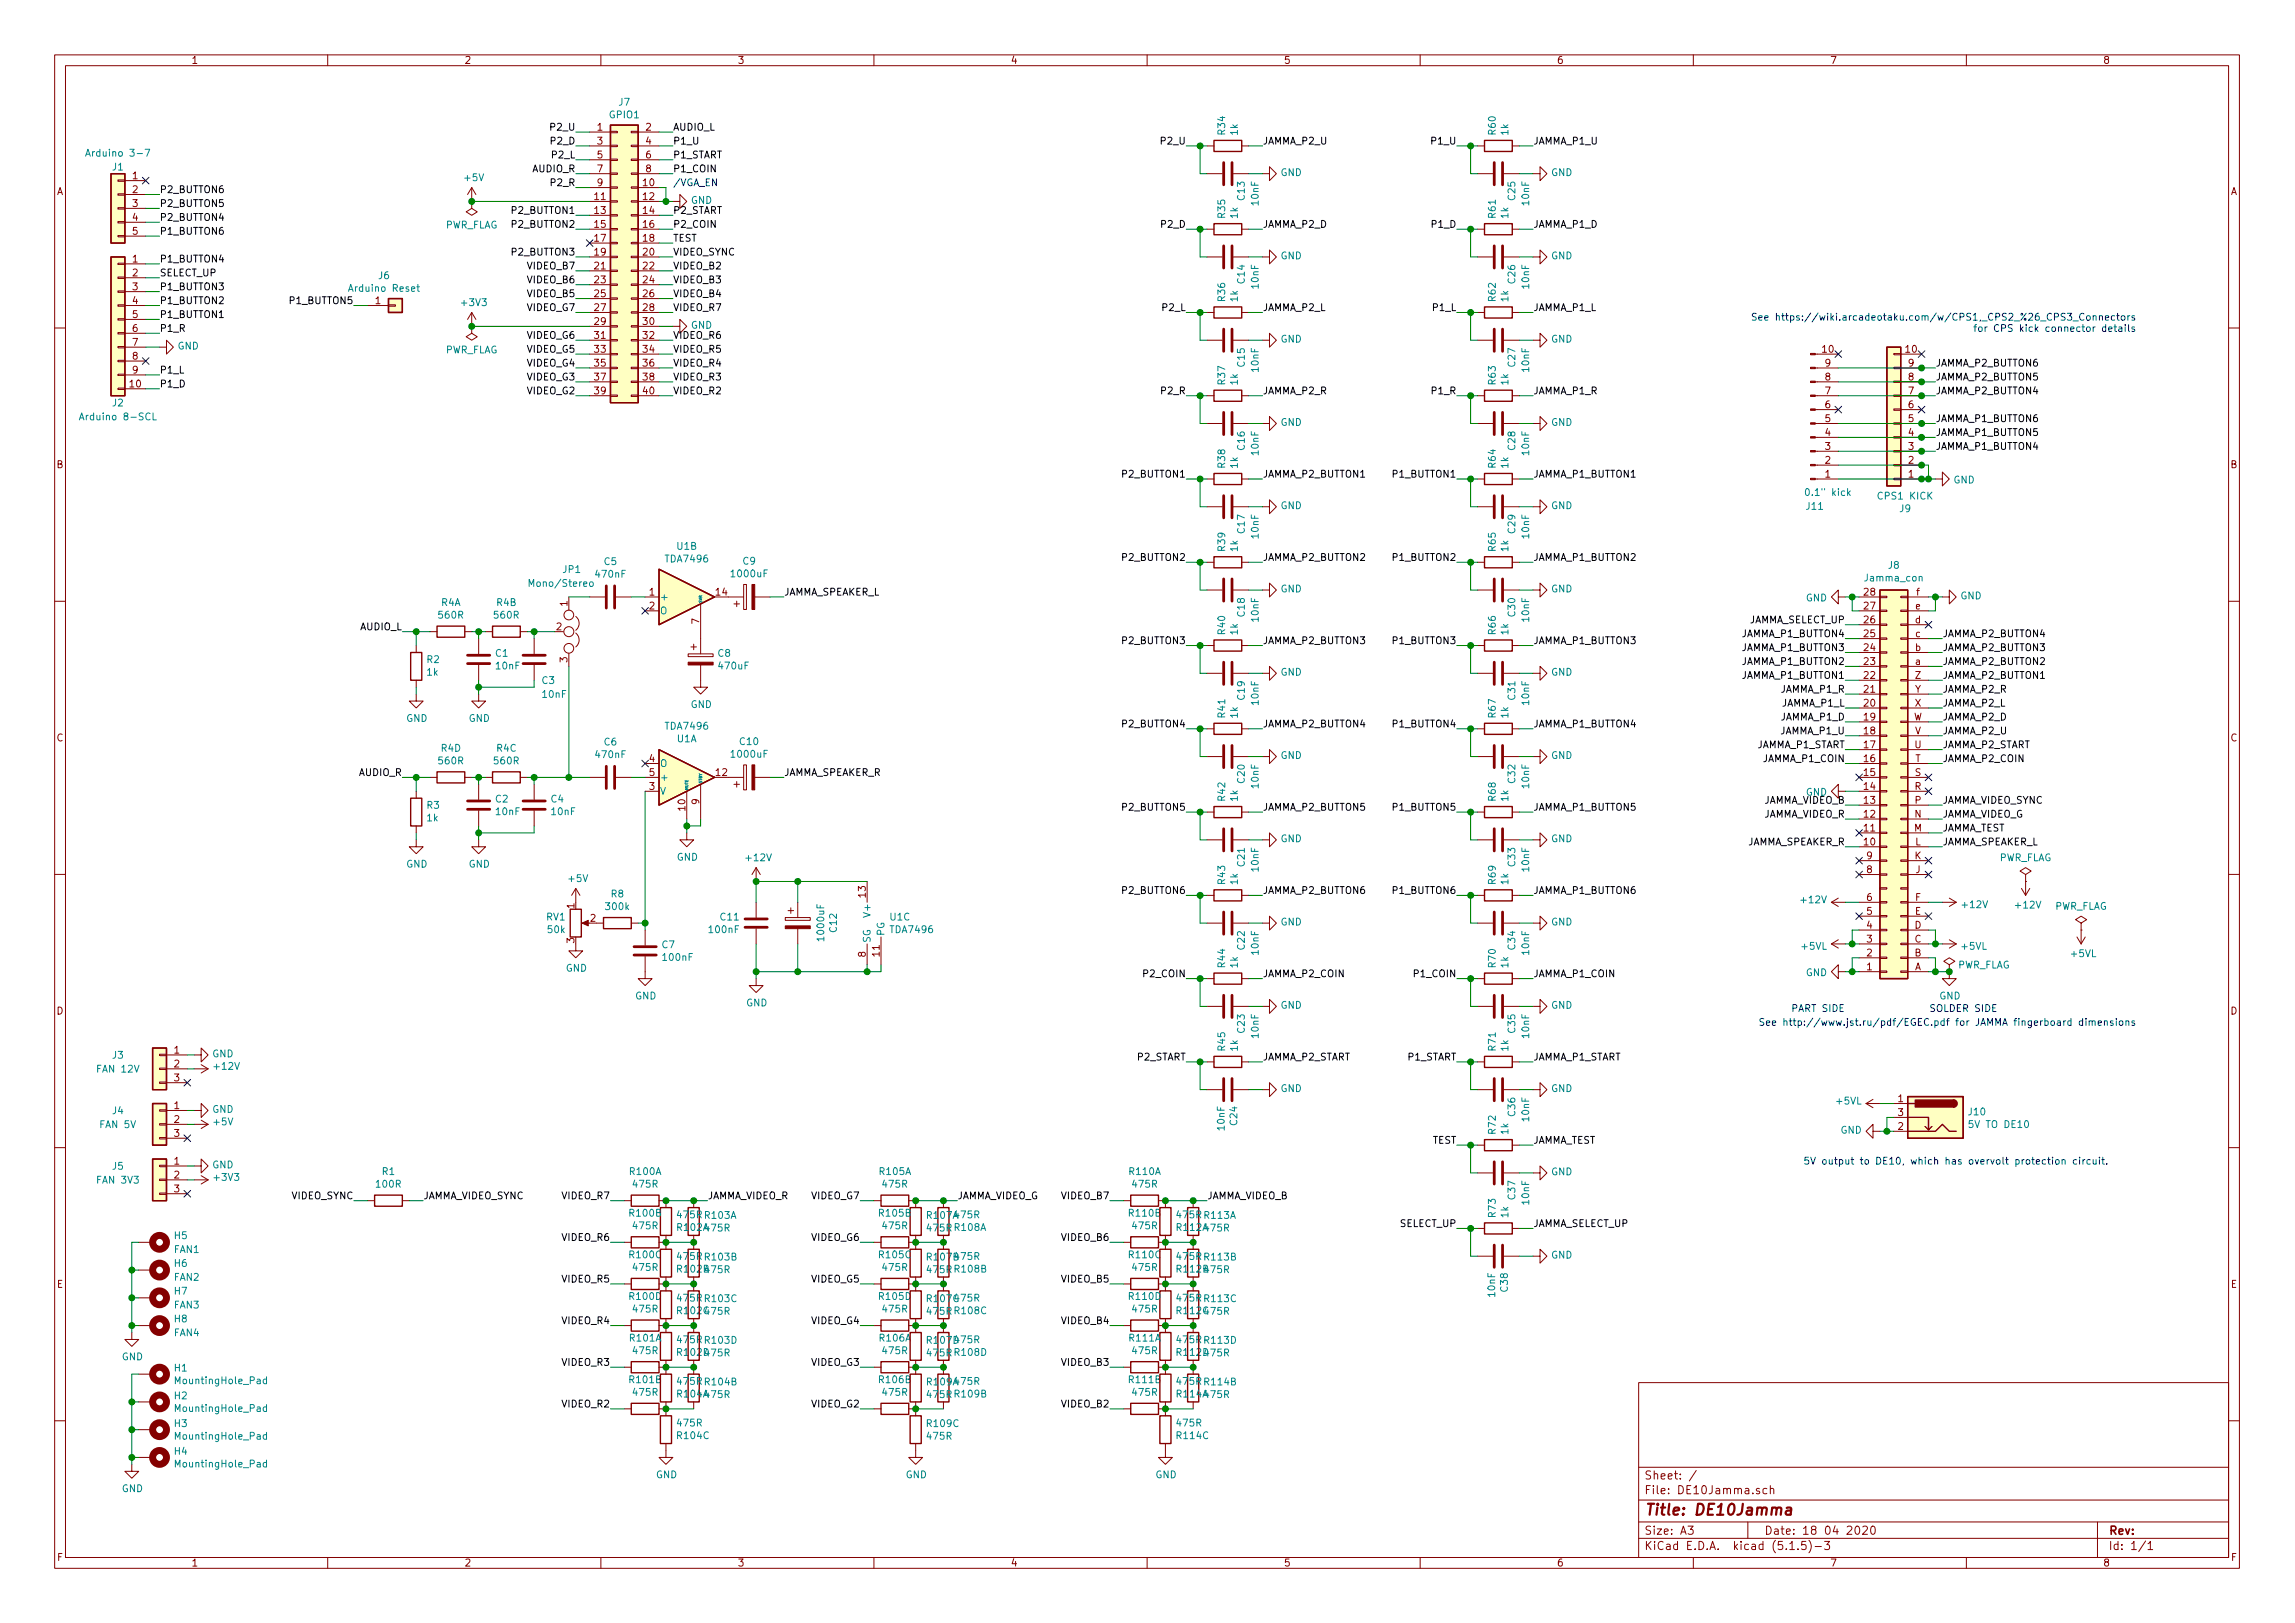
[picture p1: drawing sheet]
<svg xmlns="http://www.w3.org/2000/svg" width="420mm" height="297mm" viewBox="0 0 420 297" stroke-linecap="round" stroke-linejoin="round" font-family="sans-serif">
<defs><g id="words">
<text font-size="2.8" fill="#840000" x="301" y="277.3">Title: DE10Jamma</text>
<g font-size="2.1" fill="#840000">
<text x="301" y="273.5">File: DE10Jamma.sch</text>
<text x="301" y="270.8">Sheet: /</text>
<text x="301" y="280.9">Size: A3</text>
<text x="323" y="280.9">Date: 18 04 2020</text>
<text x="386" y="280.9">Rev:</text>
<text x="301" y="283.7">KiCad E.D.A. kicad (5.1.5)-3</text>
<text x="386" y="283.7">Id: 1/1</text>
</g>
<g font-size="1.8" fill="#840000">
<text x="35" y="11.7">1</text>
<text x="85" y="11.7">2</text>
<text x="135" y="11.7">3</text>
<text x="185" y="11.7">4</text>
<text x="235" y="11.7">5</text>
<text x="285" y="11.7">6</text>
<text x="335" y="11.7">7</text>
<text x="385" y="11.7">8</text>
<text x="109.4" y="23.9">1</text>
<text x="118.3" y="23.9">2</text>
<text x="109.4" y="26.5">3</text>
<text x="109.4" y="29">5</text>
<text x="118.3" y="26.5">4</text>
<text x="118.3" y="29">6</text>
<text x="10.4" y="35.7">A</text>
<text x="24.3" y="32.8">1</text>
<text x="24.3" y="35.3">2</text>
<text x="109.4" y="31.5">7</text>
<text x="109.4" y="34.1">9</text>
<text x="117.8" y="34.1">10</text>
<text x="118.3" y="31.5">8</text>
<text x="408.4" y="35.7">A</text>
<text x="24.3" y="37.9">3</text>
<text x="24.3" y="40.4">4</text>
<text x="108.9" y="36.6">11</text>
<text x="108.9" y="39.2">13</text>
<text x="108.9" y="41.7">15</text>
<text x="117.8" y="36.6">12</text>
<text x="117.8" y="39.2">14</text>
<text x="117.8" y="41.7">16</text>
<text x="24.3" y="43">5</text>
<text x="108.9" y="44.2">17</text>
<text x="108.9" y="46.8">19</text>
<text x="117.8" y="44.2">18</text>
<text x="117.8" y="46.8">20</text>
<text x="24.3" y="48">1</text>
<text x="24.3" y="50.6">2</text>
<text x="24.3" y="53.1">3</text>
<text x="108.9" y="49.3">21</text>
<text x="108.9" y="51.9">23</text>
<text x="117.8" y="49.3">22</text>
<text x="117.8" y="51.9">24</text>
<text x="24.3" y="55.7">4</text>
<text x="24.3" y="58.2">5</text>
<text x="68.7" y="55.7">1</text>
<text x="108.9" y="54.4">25</text>
<text x="108.9" y="56.9">27</text>
<text x="108.9" y="59.5">29</text>
<text x="117.8" y="54.4">26</text>
<text x="117.8" y="56.9">28</text>
<text x="117.8" y="59.5">30</text>
<text x="24.3" y="60.7">6</text>
<text x="24.3" y="63.3">7</text>
<text x="24.3" y="65.8">8</text>
<text x="108.9" y="62">31</text>
<text x="108.9" y="64.6">33</text>
<text x="117.8" y="62">32</text>
<text x="117.8" y="64.6">34</text>
<text x="333.7" y="64.6">10</text>
<text x="348.9" y="64.6">10</text>
<text x="23.8" y="70.9">10</text>
<text x="24.3" y="68.4">9</text>
<text x="108.9" y="67.1">35</text>
<text x="108.9" y="69.6">37</text>
<text x="117.8" y="67.1">36</text>
<text x="117.8" y="69.6">38</text>
<text x="334.2" y="69.6">8</text>
<text x="334.2" y="67.1">9</text>
<text x="349.4" y="69.6">8</text>
<text x="349.4" y="67.1">9</text>
<text x="108.9" y="72.2">39</text>
<text x="117.8" y="72.2">40</text>
<text x="334.2" y="77.3">5</text>
<text x="334.2" y="74.7">6</text>
<text x="334.2" y="72.2">7</text>
<text x="349.4" y="77.3">5</text>
<text x="349.4" y="74.7">6</text>
<text x="349.4" y="72.2">7</text>
<text x="334.2" y="82.3">3</text>
<text x="334.2" y="79.8">4</text>
<text x="349.4" y="82.3">3</text>
<text x="349.4" y="79.8">4</text>
<text x="10.4" y="85.7">B</text>
<text x="334.2" y="87.4">1</text>
<text x="334.2" y="84.9">2</text>
<text x="349.4" y="87.4">1</text>
<text x="349.4" y="84.9">2</text>
<text x="408.4" y="85.7">B</text>
<text x="103.9" y="110.9" transform="rotate(-90 103.9 110.9)">1</text>
<text x="118.9" y="109">1</text>
<text x="118.9" y="111.5">2</text>
<text x="131.1" y="109">14</text>
<text x="341.3" y="111.5">27</text>
<text x="341.3" y="109">28</text>
<text x="350.7" y="111.5">e</text>
<text x="350.9" y="109">f</text>
<text x="101.9" y="115.4">2</text>
<text x="128" y="114.2" transform="rotate(-90 128 114.2)">7</text>
<text x="341.3" y="119.2">24</text>
<text x="341.3" y="116.6">25</text>
<text x="341.3" y="114.1">26</text>
<text x="350.6" y="119.2">b</text>
<text x="350.6" y="114.1">d</text>
<text x="350.7" y="116.6">c</text>
<text x="103.9" y="121.2" transform="rotate(-90 103.9 121.2)">3</text>
<text x="341.3" y="124.2">22</text>
<text x="341.3" y="121.7">23</text>
<text x="350.6" y="124.2">Z</text>
<text x="350.7" y="121.7">a</text>
<text x="341.3" y="131.9">19</text>
<text x="341.3" y="129.3">20</text>
<text x="341.3" y="126.8">21</text>
<text x="350.3" y="131.9">W</text>
<text x="350.6" y="129.3">X</text>
<text x="350.6" y="126.8">Y</text>
<text x="10.4" y="135.7">C</text>
<text x="341.3" y="136.9">17</text>
<text x="341.3" y="134.4">18</text>
<text x="350.5" y="136.9">U</text>
<text x="350.6" y="134.4">V</text>
<text x="408.4" y="135.7">C</text>
<text x="118.9" y="139.5">4</text>
<text x="118.9" y="142">5</text>
<text x="131.1" y="142">12</text>
<text x="341.3" y="142">15</text>
<text x="341.3" y="139.5">16</text>
<text x="350.6" y="142">S</text>
<text x="350.6" y="139.5">T</text>
<text x="118.9" y="144.6">3</text>
<text x="125.5" y="148.3" transform="rotate(-90 125.5 148.3)">10</text>
<text x="128" y="147.2" transform="rotate(-90 128 147.2)">9</text>
<text x="341.3" y="149.6">12</text>
<text x="341.3" y="147.1">13</text>
<text x="341.3" y="144.6">14</text>
<text x="350.5" y="149.6">N</text>
<text x="350.5" y="144.6">R</text>
<text x="350.6" y="147.1">P</text>
<text x="341.3" y="154.7">10</text>
<text x="341.3" y="152.2">11</text>
<text x="350.4" y="152.2">M</text>
<text x="350.6" y="154.7">L</text>
<text x="341.8" y="159.8">8</text>
<text x="341.8" y="157.3">9</text>
<text x="350.5" y="157.3">K</text>
<text x="350.7" y="159.8">J</text>
<text x="105.2" y="166.3" transform="rotate(-90 105.2 166.3)">1</text>
<text x="158.5" y="164.2" transform="rotate(-90 158.5 164.2)">13</text>
<text x="341.8" y="167.4">5</text>
<text x="341.8" y="164.9">6</text>
<text x="350.6" y="167.4">E</text>
<text x="350.6" y="164.9">F</text>
<text x="105.2" y="172.6" transform="rotate(-90 105.2 172.6)">3</text>
<text x="108.1" y="168.7">2</text>
<text x="341.8" y="172.5">3</text>
<text x="341.8" y="170">4</text>
<text x="350.5" y="172.5">C</text>
<text x="350.5" y="170">D</text>
<text x="158.5" y="175.1" transform="rotate(-90 158.5 175.1)">8</text>
<text x="161" y="175" transform="rotate(-90 161 175)">11</text>
<text x="341.8" y="177.6">1</text>
<text x="341.8" y="175">2</text>
<text x="350.5" y="177.6">A</text>
<text x="350.5" y="175">B</text>
<text x="10.4" y="185.7">D</text>
<text x="408.4" y="185.7">D</text>
<text x="31.9" y="192.8">1</text>
<text x="31.9" y="195.4">2</text>
<text x="31.9" y="197.9">3</text>
<text x="31.9" y="203">1</text>
<text x="347.5" y="201.7">1</text>
<text x="31.9" y="205.5">2</text>
<text x="31.9" y="208.1">3</text>
<text x="347.5" y="206.8">2</text>
<text x="347.5" y="204.3">3</text>
<text x="31.9" y="213.1">1</text>
<text x="31.9" y="215.7">2</text>
<text x="31.9" y="218.2">3</text>
<text x="10.4" y="235.7">E</text>
<text x="408.4" y="235.7">E</text>
<text x="10.5" y="285.7">F</text>
<text x="35" y="286.7">1</text>
<text x="85" y="286.7">2</text>
<text x="135" y="286.7">3</text>
<text x="185" y="286.7">4</text>
<text x="235" y="286.7">5</text>
<text x="285" y="286.7">6</text>
<text x="335" y="286.7">7</text>
<text x="385" y="286.7">8</text>
<text x="408.5" y="285.7">F</text>
</g>
<g font-size="1.8">
<text x="101" y="23.9">P2_U</text>
<text x="123.2" y="23.9">AUDIO_L</text>
<text x="101" y="26.5">P2_D</text>
<text x="101.2" y="29">P2_L</text>
<text x="123.2" y="29">P1_START</text>
<text x="123.2" y="26.5">P1_U</text>
<text x="212.8" y="26.5">P2_U</text>
<text x="231.1" y="26.5">JAMMA_P2_U</text>
<text x="262.3" y="26.5">P1_U</text>
<text x="280.7" y="26.5">JAMMA_P1_U</text>
<text x="29.2" y="35.3">P2_BUTTON6</text>
<text x="97.5" y="31.5">AUDIO_R</text>
<text x="101" y="34.1">P2_R</text>
<text x="123.2" y="31.5">P1_COIN</text>
<text x="29.2" y="37.9">P2_BUTTON5</text>
<text x="29.2" y="40.4">P2_BUTTON4</text>
<text x="93.9" y="39.2">P2_BUTTON1</text>
<text x="93.9" y="41.7">P2_BUTTON2</text>
<text x="123.2" y="39.2">P2_START</text>
<text x="123.2" y="41.7">P2_COIN</text>
<text x="126.5" y="37.3">GND</text>
<text x="212.8" y="41.7">P2_D</text>
<text x="231.1" y="41.7">JAMMA_P2_D</text>
<text x="262.3" y="41.7">P1_D</text>
<text x="280.7" y="41.7">JAMMA_P1_D</text>
<text x="29.2" y="43">P1_BUTTON6</text>
<text x="93.9" y="46.8">P2_BUTTON3</text>
<text x="123.2" y="46.8">VIDEO_SYNC</text>
<text x="123.2" y="44.2">TEST</text>
<text x="29.2" y="48">P1_BUTTON4</text>
<text x="29.2" y="53.1">P1_BUTTON3</text>
<text x="29.2" y="50.6">SELECT_UP</text>
<text x="96.7" y="51.9">VIDEO_B6</text>
<text x="96.7" y="49.3">VIDEO_B7</text>
<text x="123.2" y="49.3">VIDEO_B2</text>
<text x="123.2" y="51.9">VIDEO_B3</text>
<text x="29.2" y="55.7">P1_BUTTON2</text>
<text x="29.2" y="58.2">P1_BUTTON1</text>
<text x="53.3" y="55.7">P1_BUTTON5</text>
<text x="96.6" y="56.9">VIDEO_G7</text>
<text x="96.7" y="54.4">VIDEO_B5</text>
<text x="123.2" y="54.4">VIDEO_B4</text>
<text x="123.2" y="56.9">VIDEO_R7</text>
<text x="213" y="56.9">P2_L</text>
<text x="231.1" y="56.9">JAMMA_P2_L</text>
<text x="262.5" y="56.9">P1_L</text>
<text x="280.7" y="56.9">JAMMA_P1_L</text>
<text x="29.2" y="60.7">P1_R</text>
<text x="96.6" y="62">VIDEO_G6</text>
<text x="96.6" y="64.6">VIDEO_G5</text>
<text x="123.2" y="64.6">VIDEO_R5</text>
<text x="123.2" y="62">VIDEO_R6</text>
<text x="29.2" y="70.9">P1_D</text>
<text x="29.2" y="68.4">P1_L</text>
<text x="96.6" y="69.6">VIDEO_G3</text>
<text x="96.6" y="67.1">VIDEO_G4</text>
<text x="123.2" y="69.6">VIDEO_R3</text>
<text x="123.2" y="67.1">VIDEO_R4</text>
<text x="354.3" y="69.6">JAMMA_P2_BUTTON5</text>
<text x="354.3" y="67.1">JAMMA_P2_BUTTON6</text>
<text x="96.6" y="72.2">VIDEO_G2</text>
<text x="123.2" y="72.2">VIDEO_R2</text>
<text x="212.8" y="72.2">P2_R</text>
<text x="231.1" y="72.2">JAMMA_P2_R</text>
<text x="262.3" y="72.2">P1_R</text>
<text x="280.7" y="72.2">JAMMA_P1_R</text>
<text x="354.3" y="72.2">JAMMA_P2_BUTTON4</text>
<text x="354.3" y="77.3">JAMMA_P1_BUTTON6</text>
<text x="354.3" y="82.3">JAMMA_P1_BUTTON4</text>
<text x="354.3" y="79.8">JAMMA_P1_BUTTON5</text>
<text x="205.7" y="87.4">P2_BUTTON1</text>
<text x="231.1" y="87.4">JAMMA_P2_BUTTON1</text>
<text x="255.2" y="87.4">P1_BUTTON1</text>
<text x="280.7" y="87.4">JAMMA_P1_BUTTON1</text>
<text x="205.7" y="102.7">P2_BUTTON2</text>
<text x="231.1" y="102.7">JAMMA_P2_BUTTON2</text>
<text x="255.2" y="102.7">P1_BUTTON2</text>
<text x="280.7" y="102.7">JAMMA_P1_BUTTON2</text>
<text x="143.5" y="109">JAMMA_SPEAKER_L</text>
<text x="65.9" y="115.4">AUDIO_L</text>
<text x="205.7" y="117.9">P2_BUTTON3</text>
<text x="231.1" y="117.9">JAMMA_P2_BUTTON3</text>
<text x="255.2" y="117.9">P1_BUTTON3</text>
<text x="280.7" y="117.9">JAMMA_P1_BUTTON3</text>
<text x="318.8" y="116.6">JAMMA_P1_BUTTON4</text>
<text x="318.8" y="119.2">JAMMA_P1_BUTTON3</text>
<text x="319.9" y="114.1">JAMMA_SELECT_UP</text>
<text x="355.6" y="119.2">JAMMA_P2_BUTTON3</text>
<text x="355.6" y="116.6">JAMMA_P2_BUTTON4</text>
<text x="318.8" y="121.7">JAMMA_P1_BUTTON2</text>
<text x="318.8" y="124.2">JAMMA_P1_BUTTON1</text>
<text x="355.6" y="121.7">JAMMA_P2_BUTTON2</text>
<text x="355.6" y="124.2">JAMMA_P2_BUTTON1</text>
<text x="325.9" y="126.8">JAMMA_P1_R</text>
<text x="325.9" y="131.9">JAMMA_P1_D</text>
<text x="326.1" y="129.3">JAMMA_P1_L</text>
<text x="355.6" y="126.8">JAMMA_P2_R</text>
<text x="355.6" y="129.3">JAMMA_P2_L</text>
<text x="355.6" y="131.9">JAMMA_P2_D</text>
<text x="205.7" y="133.1">P2_BUTTON4</text>
<text x="231.1" y="133.1">JAMMA_P2_BUTTON4</text>
<text x="255.2" y="133.1">P1_BUTTON4</text>
<text x="280.7" y="133.1">JAMMA_P1_BUTTON4</text>
<text x="321.3" y="136.9">JAMMA_P1_START</text>
<text x="325.9" y="134.4">JAMMA_P1_U</text>
<text x="355.6" y="134.4">JAMMA_P2_U</text>
<text x="355.6" y="136.9">JAMMA_P2_START</text>
<text x="65.7" y="142">AUDIO_R</text>
<text x="143.5" y="142">JAMMA_SPEAKER_R</text>
<text x="322.8" y="139.5">JAMMA_P1_COIN</text>
<text x="355.6" y="139.5">JAMMA_P2_COIN</text>
<text x="205.7" y="148.4">P2_BUTTON5</text>
<text x="231.1" y="148.4">JAMMA_P2_BUTTON5</text>
<text x="255.2" y="148.4">P1_BUTTON5</text>
<text x="280.7" y="148.4">JAMMA_P1_BUTTON5</text>
<text x="322.6" y="149.6">JAMMA_VIDEO_R</text>
<text x="322.6" y="147.1">JAMMA_VIDEO_B</text>
<text x="355.6" y="147.1">JAMMA_VIDEO_SYNC</text>
<text x="355.6" y="149.6">JAMMA_VIDEO_G</text>
<text x="319.5" y="154.7">JAMMA_SPEAKER_R</text>
<text x="355.6" y="154.7">JAMMA_SPEAKER_L</text>
<text x="355.6" y="152.2">JAMMA_TEST</text>
<text x="205.7" y="163.6">P2_BUTTON6</text>
<text x="231.1" y="163.6">JAMMA_P2_BUTTON6</text>
<text x="255.2" y="163.6">P1_BUTTON6</text>
<text x="280.7" y="163.6">JAMMA_P1_BUTTON6</text>
<text x="209.6" y="178.9">P2_COIN</text>
<text x="231.1" y="178.9">JAMMA_P2_COIN</text>
<text x="259.1" y="178.9">P1_COIN</text>
<text x="280.7" y="178.9">JAMMA_P1_COIN</text>
<text x="208.1" y="194.1">P2_START</text>
<text x="231.1" y="194.1">JAMMA_P2_START</text>
<text x="257.7" y="194.1">P1_START</text>
<text x="280.7" y="194.1">JAMMA_P1_START</text>
<text x="262.2" y="209.3">TEST</text>
<text x="280.7" y="209.3">JAMMA_TEST</text>
<text x="53.4" y="219.5">VIDEO_SYNC</text>
<text x="77.5" y="219.5">JAMMA_VIDEO_SYNC</text>
<text x="103" y="219.5">VIDEO_R7</text>
<text x="129.5" y="219.5">JAMMA_VIDEO_R</text>
<text x="148.6" y="219.5">VIDEO_G7</text>
<text x="175.3" y="219.5">JAMMA_VIDEO_G</text>
<text x="194.5" y="219.5">VIDEO_B7</text>
<text x="221" y="219.5">JAMMA_VIDEO_B</text>
<text x="103" y="227.1">VIDEO_R6</text>
<text x="148.6" y="227.1">VIDEO_G6</text>
<text x="194.5" y="227.1">VIDEO_B6</text>
<text x="256.3" y="224.6">SELECT_UP</text>
<text x="280.7" y="224.6">JAMMA_SELECT_UP</text>
<text x="103" y="234.7">VIDEO_R5</text>
<text x="148.6" y="234.7">VIDEO_G5</text>
<text x="194.5" y="234.7">VIDEO_B5</text>
<text x="103" y="242.4">VIDEO_R4</text>
<text x="148.6" y="242.4">VIDEO_G4</text>
<text x="194.5" y="242.4">VIDEO_B4</text>
<text x="103" y="250">VIDEO_R3</text>
<text x="148.6" y="250">VIDEO_G3</text>
<text x="194.5" y="250">VIDEO_B3</text>
<text x="103" y="257.6">VIDEO_R2</text>
<text x="148.6" y="257.6">VIDEO_G2</text>
<text x="194.5" y="257.6">VIDEO_B2</text>
</g>
<g font-size="1.8" fill="#008484">
<text x="111.6" y="21.7">GPIO1</text>
<text x="113.3" y="19.3">J7</text>
<text x="16.7" y="28.7">Arduino 3-7</text>
<text x="224.3" y="24.6" transform="rotate(-90 224.3 24.6)">R34</text>
<text x="226.6" y="24.7" transform="rotate(-90 226.6 24.7)">1k</text>
<text x="273.8" y="24.6" transform="rotate(-90 273.8 24.6)">R60</text>
<text x="276.1" y="24.7" transform="rotate(-90 276.1 24.7)">1k</text>
<text x="20.6" y="31.2">J1</text>
<text x="85.1" y="33.2">+5V</text>
<text x="234.4" y="32.2">GND</text>
<text x="284" y="32.2">GND</text>
<text x="81.4" y="41.8">PWR_FLAG</text>
<text x="224.3" y="39.9" transform="rotate(-90 224.3 39.9)">R35</text>
<text x="226.6" y="39.9" transform="rotate(-90 226.6 39.9)">1k</text>
<text x="227.9" y="36.6" transform="rotate(-90 227.9 36.6)">C13</text>
<text x="230.4" y="37.5" transform="rotate(-90 230.4 37.5)">10nF</text>
<text x="273.8" y="39.9" transform="rotate(-90 273.8 39.9)">R61</text>
<text x="276.1" y="39.9" transform="rotate(-90 276.1 39.9)">1k</text>
<text x="277.4" y="36.6" transform="rotate(-90 277.4 36.6)">C25</text>
<text x="280" y="37.5" transform="rotate(-90 280 37.5)">10nF</text>
<text x="234.4" y="47.5">GND</text>
<text x="284" y="47.5">GND</text>
<text x="64.3" y="53.4">Arduino Reset</text>
<text x="69.3" y="51.1">J6</text>
<text x="227.9" y="51.8" transform="rotate(-90 227.9 51.8)">C14</text>
<text x="230.4" y="52.7" transform="rotate(-90 230.4 52.7)">10nF</text>
<text x="277.4" y="51.8" transform="rotate(-90 277.4 51.8)">C26</text>
<text x="280" y="52.7" transform="rotate(-90 280 52.7)">10nF</text>
<text x="84.7" y="56">+3V3</text>
<text x="224.3" y="55.1" transform="rotate(-90 224.3 55.1)">R36</text>
<text x="226.6" y="55.2" transform="rotate(-90 226.6 55.2)">1k</text>
<text x="273.8" y="55.1" transform="rotate(-90 273.8 55.1)">R62</text>
<text x="276.1" y="55.2" transform="rotate(-90 276.1 55.2)">1k</text>
<text x="32.5" y="64">GND</text>
<text x="81.4" y="64.7">PWR_FLAG</text>
<text x="126.5" y="60.2">GND</text>
<text x="234.4" y="62.7">GND</text>
<text x="284" y="62.7">GND</text>
<text x="224.3" y="70.3" transform="rotate(-90 224.3 70.3)">R37</text>
<text x="226.6" y="70.4" transform="rotate(-90 226.6 70.4)">1k</text>
<text x="227.9" y="67.1" transform="rotate(-90 227.9 67.1)">C15</text>
<text x="230.4" y="68" transform="rotate(-90 230.4 68)">10nF</text>
<text x="273.8" y="70.3" transform="rotate(-90 273.8 70.3)">R63</text>
<text x="276.1" y="70.4" transform="rotate(-90 276.1 70.4)">1k</text>
<text x="277.4" y="67.1" transform="rotate(-90 277.4 67.1)">C27</text>
<text x="280" y="68" transform="rotate(-90 280 68)">10nF</text>
<text x="15.4" y="76.9">Arduino 8-SCL</text>
<text x="20.6" y="74.4">J2</text>
<text x="234.4" y="77.9">GND</text>
<text x="284" y="77.9">GND</text>
<text x="227.9" y="82.3" transform="rotate(-90 227.9 82.3)">C16</text>
<text x="230.4" y="83.2" transform="rotate(-90 230.4 83.2)">10nF</text>
<text x="277.4" y="82.3" transform="rotate(-90 277.4 82.3)">C28</text>
<text x="280" y="83.2" transform="rotate(-90 280 83.2)">10nF</text>
<text x="224.3" y="85.6" transform="rotate(-90 224.3 85.6)">R38</text>
<text x="226.6" y="85.7" transform="rotate(-90 226.6 85.7)">1k</text>
<text x="273.8" y="85.6" transform="rotate(-90 273.8 85.6)">R64</text>
<text x="276.1" y="85.7" transform="rotate(-90 276.1 85.7)">1k</text>
<text x="357.6" y="88.5">GND</text>
<text x="234.4" y="93.2">GND</text>
<text x="284" y="93.2">GND</text>
<text x="330.8" y="93.3">J11</text>
<text x="331" y="90.8">0.1&quot; kick</text>
<text x="344.1" y="91.4">CPS1 KICK</text>
<text x="347.8" y="93.7">J9</text>
<text x="124" y="100.6">U1B</text>
<text x="224.3" y="100.8" transform="rotate(-90 224.3 100.8)">R39</text>
<text x="226.6" y="100.9" transform="rotate(-90 226.6 100.9)">1k</text>
<text x="227.9" y="97.5" transform="rotate(-90 227.9 97.5)">C17</text>
<text x="230.4" y="98.5" transform="rotate(-90 230.4 98.5)">10nF</text>
<text x="273.8" y="100.8" transform="rotate(-90 273.8 100.8)">R65</text>
<text x="276.1" y="100.9" transform="rotate(-90 276.1 100.9)">1k</text>
<text x="277.4" y="97.5" transform="rotate(-90 277.4 97.5)">C29</text>
<text x="280" y="98.5" transform="rotate(-90 280 98.5)">10nF</text>
<text x="97.4" y="107.4">Mono/Stereo</text>
<text x="103.1" y="104.9">JP1</text>
<text x="109.2" y="105.7">470nF</text>
<text x="110.6" y="103.4">C5</text>
<text x="121.9" y="102.9">TDA7496</text>
<text x="134.1" y="105.6">1000uF</text>
<text x="136" y="103.3">C9</text>
<text x="341.6" y="106.4">Jamma_con</text>
<text x="345.7" y="104.1">J8</text>
<text x="80.4" y="113.2">560R</text>
<text x="80.8" y="110.9">R4A</text>
<text x="90.6" y="113.2">560R</text>
<text x="91" y="110.9">R4B</text>
<text x="120.8" y="109.9">+</text>
<text x="120.8" y="112.4">O</text>
<text x="227.9" y="112.8" transform="rotate(-90 227.9 112.8)">C18</text>
<text x="230.4" y="113.7" transform="rotate(-90 230.4 113.7)">10nF</text>
<text x="234.4" y="108.4">GND</text>
<text x="277.4" y="112.8" transform="rotate(-90 277.4 112.8)">C30</text>
<text x="280" y="113.7" transform="rotate(-90 280 113.7)">10nF</text>
<text x="284" y="108.4">GND</text>
<text x="330.6" y="110.1">GND</text>
<text x="358.9" y="109.7">GND</text>
<text x="224.3" y="116.1" transform="rotate(-90 224.3 116.1)">R40</text>
<text x="226.6" y="116.1" transform="rotate(-90 226.6 116.1)">1k</text>
<text x="273.8" y="116.1" transform="rotate(-90 273.8 116.1)">R66</text>
<text x="276.1" y="116.1" transform="rotate(-90 276.1 116.1)">1k</text>
<text x="78.2" y="121.3">R2</text>
<text x="78.2" y="123.7">1k</text>
<text x="90.8" y="120.2">C1</text>
<text x="90.9" y="122.5">10nF</text>
<text x="99.3" y="125.2">C3</text>
<text x="131.5" y="120.2">C8</text>
<text x="131.7" y="122.5">470uF</text>
<text x="234.4" y="123.7">GND</text>
<text x="284" y="123.7">GND</text>
<text x="99.4" y="127.7">10nF</text>
<text x="126.4" y="129.6">GND</text>
<text x="224.3" y="131.3" transform="rotate(-90 224.3 131.3)">R41</text>
<text x="226.6" y="131.4" transform="rotate(-90 226.6 131.4)">1k</text>
<text x="227.9" y="128" transform="rotate(-90 227.9 128)">C19</text>
<text x="230.4" y="128.9" transform="rotate(-90 230.4 128.9)">10nF</text>
<text x="273.8" y="131.3" transform="rotate(-90 273.8 131.3)">R67</text>
<text x="276.1" y="131.4" transform="rotate(-90 276.1 131.4)">1k</text>
<text x="277.4" y="128" transform="rotate(-90 277.4 128)">C31</text>
<text x="280" y="128.9" transform="rotate(-90 280 128.9)">10nF</text>
<text x="74.4" y="132.1">GND</text>
<text x="80.8" y="137.6">R4D</text>
<text x="85.8" y="132.1">GND</text>
<text x="91" y="137.6">R4C</text>
<text x="110.6" y="136.4">C6</text>
<text x="121.9" y="133.5">TDA7496</text>
<text x="124" y="135.9">U1A</text>
<text x="135.5" y="136.4">C10</text>
<text x="80.4" y="139.9">560R</text>
<text x="90.6" y="139.9">560R</text>
<text x="109.2" y="138.7">470nF</text>
<text x="120.8" y="140.4">O</text>
<text x="120.8" y="142.9">+</text>
<text x="134.1" y="138.7">1000uF</text>
<text x="227.9" y="143.3" transform="rotate(-90 227.9 143.3)">C20</text>
<text x="234.4" y="138.9">GND</text>
<text x="277.4" y="143.3" transform="rotate(-90 277.4 143.3)">C32</text>
<text x="284" y="138.9">GND</text>
<text x="78.2" y="148">R3</text>
<text x="90.8" y="146.9">C2</text>
<text x="90.9" y="149.2">10nF</text>
<text x="100.9" y="146.9">C4</text>
<text x="101" y="149.2">10nF</text>
<text x="120.8" y="145.5">V</text>
<text x="224.3" y="146.5" transform="rotate(-90 224.3 146.5)">R42</text>
<text x="226.6" y="146.6" transform="rotate(-90 226.6 146.6)">1k</text>
<text x="230.4" y="144.2" transform="rotate(-90 230.4 144.2)">10nF</text>
<text x="273.8" y="146.5" transform="rotate(-90 273.8 146.5)">R68</text>
<text x="276.1" y="146.6" transform="rotate(-90 276.1 146.6)">1k</text>
<text x="280" y="144.2" transform="rotate(-90 280 144.2)">10nF</text>
<text x="330.6" y="145.6">GND</text>
<text x="78.2" y="150.3">1k</text>
<text x="234.4" y="154.1">GND</text>
<text x="284" y="154.1">GND</text>
<text x="74.4" y="158.8">GND</text>
<text x="85.8" y="158.8">GND</text>
<text x="104.2" y="161.4">+5V</text>
<text x="123.9" y="157.5">GND</text>
<text x="136.7" y="157.6">+12V</text>
<text x="224.3" y="161.8" transform="rotate(-90 224.3 161.8)">R43</text>
<text x="226.6" y="161.9" transform="rotate(-90 226.6 161.9)">1k</text>
<text x="227.9" y="158.5" transform="rotate(-90 227.9 158.5)">C21</text>
<text x="230.4" y="159.4" transform="rotate(-90 230.4 159.4)">10nF</text>
<text x="273.8" y="161.8" transform="rotate(-90 273.8 161.8)">R69</text>
<text x="276.1" y="161.9" transform="rotate(-90 276.1 161.9)">1k</text>
<text x="277.4" y="158.5" transform="rotate(-90 277.4 158.5)">C33</text>
<text x="280" y="159.4" transform="rotate(-90 280 159.4)">10nF</text>
<text x="365.9" y="157.6">PWR_FLAG</text>
<text x="111" y="166.6">300k</text>
<text x="111.9" y="164.2">R8</text>
<text x="159.4" y="167.5" transform="rotate(-90 159.4 167.5)">V+</text>
<text x="329.9" y="165.3">+12V</text>
<text x="359.4" y="166.2">+12V</text>
<text x="369.1" y="166.3">+12V</text>
<text x="376" y="166.5">PWR_FLAG</text>
<text x="100.1" y="168.5">RV1</text>
<text x="100.4" y="170.8">50k</text>
<text x="121.2" y="173.5">C7</text>
<text x="129.9" y="170.8">100nF</text>
<text x="132" y="168.5">C11</text>
<text x="150.9" y="172" transform="rotate(-90 150.9 172)">1000uF</text>
<text x="153.2" y="170.5" transform="rotate(-90 153.2 170.5)">C12</text>
<text x="159.4" y="172.6" transform="rotate(-90 159.4 172.6)">SG</text>
<text x="161.9" y="171.4" transform="rotate(-90 161.9 171.4)">PG</text>
<text x="163" y="168.5">U1C</text>
<text x="163.1" y="170.8">TDA7496</text>
<text x="227.9" y="173.7" transform="rotate(-90 227.9 173.7)">C22</text>
<text x="234.4" y="169.4">GND</text>
<text x="277.4" y="173.7" transform="rotate(-90 277.4 173.7)">C34</text>
<text x="284" y="169.4">GND</text>
<text x="329.9" y="173.8">+5VL</text>
<text x="359.2" y="173.8">+5VL</text>
<text x="103.6" y="177.8">GND</text>
<text x="121.5" y="175.9">100nF</text>
<text x="224.3" y="177" transform="rotate(-90 224.3 177)">R44</text>
<text x="226.6" y="177.1" transform="rotate(-90 226.6 177.1)">1k</text>
<text x="230.4" y="174.7" transform="rotate(-90 230.4 174.7)">10nF</text>
<text x="273.8" y="177" transform="rotate(-90 273.8 177)">R70</text>
<text x="276.1" y="177.1" transform="rotate(-90 276.1 177.1)">1k</text>
<text x="280" y="174.7" transform="rotate(-90 280 174.7)">10nF</text>
<text x="330.6" y="178.6">GND</text>
<text x="358.3" y="177.3">PWR_FLAG</text>
<text x="379.2" y="175.2">+5VL</text>
<text x="116.3" y="182.9">GND</text>
<text x="136.6" y="184.2">GND</text>
<text x="234.4" y="184.6">GND</text>
<text x="284" y="184.6">GND</text>
<text x="355" y="182.9">GND</text>
<text x="227.9" y="189" transform="rotate(-90 227.9 189)">C23</text>
<text x="230.4" y="189.9" transform="rotate(-90 230.4 189.9)">10nF</text>
<text x="277.4" y="189" transform="rotate(-90 277.4 189)">C35</text>
<text x="280" y="189.9" transform="rotate(-90 280 189.9)">10nF</text>
<text x="18" y="196.3">FAN 12V</text>
<text x="20.6" y="193.8">J3</text>
<text x="38.9" y="193.5">GND</text>
<text x="39.3" y="195.8">+12V</text>
<text x="224.3" y="192.3" transform="rotate(-90 224.3 192.3)">R45</text>
<text x="226.6" y="192.3" transform="rotate(-90 226.6 192.3)">1k</text>
<text x="273.8" y="192.3" transform="rotate(-90 273.8 192.3)">R71</text>
<text x="276.1" y="192.3" transform="rotate(-90 276.1 192.3)">1k</text>
<text x="20.6" y="203.9">J4</text>
<text x="38.9" y="203.7">GND</text>
<text x="234.4" y="199.9">GND</text>
<text x="284" y="199.9">GND</text>
<text x="336.3" y="202.1">+5VL</text>
<text x="18.4" y="206.5">FAN 5V</text>
<text x="39.2" y="206">+5V</text>
<text x="224.2" y="206.8" transform="rotate(-90 224.2 206.8)">10nF</text>
<text x="226.5" y="205.9" transform="rotate(-90 226.5 205.9)">C24</text>
<text x="273.8" y="207.5" transform="rotate(-90 273.8 207.5)">R72</text>
<text x="276.1" y="207.6" transform="rotate(-90 276.1 207.6)">1k</text>
<text x="277.4" y="204.2" transform="rotate(-90 277.4 204.2)">C36</text>
<text x="280" y="205.1" transform="rotate(-90 280 205.1)">10nF</text>
<text x="337" y="207.5">GND</text>
<text x="360.5" y="204.1">J10</text>
<text x="360.9" y="206.4">5V TO DE10</text>
<text x="20.6" y="214.1">J5</text>
<text x="38.9" y="213.8">GND</text>
<text x="70" y="215">R1</text>
<text x="115.4" y="215">R100A</text>
<text x="161.1" y="215">R105A</text>
<text x="206.8" y="215">R110A</text>
<text x="284" y="215.1">GND</text>
<text x="18" y="216.6">FAN 3V3</text>
<text x="39.3" y="216.1">+3V3</text>
<text x="69" y="217.4">100R</text>
<text x="116" y="217.4">475R</text>
<text x="161.7" y="217.4">475R</text>
<text x="207.4" y="217.4">475R</text>
<text x="277.4" y="219.5" transform="rotate(-90 277.4 219.5)">C37</text>
<text x="280" y="220.4" transform="rotate(-90 280 220.4)">10nF</text>
<text x="32" y="226.8">H5</text>
<text x="115.4" y="222.7">R100B</text>
<text x="116" y="225">475R</text>
<text x="124" y="225.3">R102A475R</text>
<text x="124.1" y="223">475R</text>
<text x="129.1" y="223.1">R103A</text>
<text x="161.1" y="222.7">R105B</text>
<text x="161.7" y="225">475R</text>
<text x="169.7" y="223.1">R107A475R</text>
<text x="169.8" y="225.4">475R</text>
<text x="174.8" y="225.3">R108A</text>
<text x="206.8" y="222.7">R110B</text>
<text x="207.4" y="225">475R</text>
<text x="215.5" y="225.3">R112A475R</text>
<text x="215.5" y="223">475R</text>
<text x="220.5" y="223.1">R113A</text>
<text x="273.8" y="222.7" transform="rotate(-90 273.8 222.7)">R73</text>
<text x="276.1" y="222.8" transform="rotate(-90 276.1 222.8)">1k</text>
<text x="31.9" y="229.3">FAN1</text>
<text x="32" y="231.9">H6</text>
<text x="115.4" y="230.3">R100C</text>
<text x="116" y="232.6">475R</text>
<text x="124.1" y="232.9">R102B475R</text>
<text x="124.1" y="230.6">475R</text>
<text x="129.2" y="230.7">R103B</text>
<text x="161.1" y="230.3">R105C</text>
<text x="161.7" y="232.6">475R</text>
<text x="169.8" y="230.7">R107B475R</text>
<text x="169.8" y="233">475R</text>
<text x="174.9" y="232.9">R108B</text>
<text x="206.8" y="230.3">R110C</text>
<text x="207.4" y="232.6">475R</text>
<text x="215.5" y="232.9">R112B475R</text>
<text x="215.5" y="230.6">475R</text>
<text x="220.6" y="230.7">R113B</text>
<text x="284" y="230.3">GND</text>
<text x="31.9" y="239.5">FAN3</text>
<text x="31.9" y="234.4">FAN2</text>
<text x="32" y="236.9">H7</text>
<text x="115.4" y="237.9">R100D</text>
<text x="124.1" y="238.2">475R</text>
<text x="129.2" y="238.3">R103C</text>
<text x="161.1" y="237.9">R105D</text>
<text x="169.8" y="238.3">R107C475R</text>
<text x="206.8" y="237.9">R110D</text>
<text x="215.5" y="238.2">475R</text>
<text x="220.6" y="238.3">R113C</text>
<text x="273.7" y="237.3" transform="rotate(-90 273.7 237.3)">10nF</text>
<text x="276" y="236.4" transform="rotate(-90 276 236.4)">C38</text>
<text x="31.9" y="244.6">FAN4</text>
<text x="32" y="242">H8</text>
<text x="115.4" y="245.5">R101A</text>
<text x="116" y="240.2">475R</text>
<text x="124.1" y="245.8">475R</text>
<text x="124.1" y="240.5">R102C475R</text>
<text x="129.2" y="245.9">R103D</text>
<text x="161.1" y="245.5">R106A</text>
<text x="161.7" y="240.2">475R</text>
<text x="169.8" y="245.9">R107D475R</text>
<text x="169.8" y="240.6">475R</text>
<text x="174.9" y="240.5">R108C</text>
<text x="206.8" y="245.5">R111A</text>
<text x="207.4" y="240.2">475R</text>
<text x="215.5" y="245.8">475R</text>
<text x="215.5" y="240.5">R112C475R</text>
<text x="220.6" y="245.9">R113D</text>
<text x="22.3" y="249">GND</text>
<text x="32" y="251">H1</text>
<text x="116" y="247.8">475R</text>
<text x="124.1" y="248.1">R102D475R</text>
<text x="161.7" y="247.8">475R</text>
<text x="169.8" y="248.2">475R</text>
<text x="174.9" y="248.1">R108D</text>
<text x="207.4" y="247.8">475R</text>
<text x="215.5" y="248.1">R112D475R</text>
<text x="32" y="256.1">H2</text>
<text x="32.5" y="253.3">MountingHole_Pad</text>
<text x="115.4" y="253.1">R101B</text>
<text x="116" y="255.5">475R</text>
<text x="124" y="255.8">R104A475R</text>
<text x="124.1" y="253.5">475R</text>
<text x="129.2" y="253.6">R104B</text>
<text x="161.1" y="253.1">R106B</text>
<text x="161.7" y="255.5">475R</text>
<text x="169.7" y="253.6">R109A475R</text>
<text x="169.8" y="255.9">475R</text>
<text x="174.9" y="255.8">R109B</text>
<text x="206.8" y="253.1">R111B</text>
<text x="207.4" y="255.5">475R</text>
<text x="215.5" y="255.8">R114A475R</text>
<text x="215.5" y="253.5">475R</text>
<text x="220.6" y="253.6">R114B</text>
<text x="32" y="261.2">H3</text>
<text x="32.5" y="263.5">MountingHole_Pad</text>
<text x="32.5" y="258.4">MountingHole_Pad</text>
<text x="124.1" y="263.4">R104C</text>
<text x="124.1" y="261.1">475R</text>
<text x="169.8" y="261.2">R109C</text>
<text x="169.8" y="263.5">475R</text>
<text x="215.5" y="263.4">R114C</text>
<text x="215.5" y="261.1">475R</text>
<text x="32" y="266.3">H4</text>
<text x="32.5" y="268.6">MountingHole_Pad</text>
<text x="22.3" y="273.1">GND</text>
<text x="120.1" y="270.5">GND</text>
<text x="165.8" y="270.5">GND</text>
<text x="211.5" y="270.5">GND</text>
</g>
<g font-size="1.8" fill="#0000c2">
<text x="123.2" y="34.1">/VGA_EN</text>
<text x="329.2" y="58.7">See https://wiki.arcadeotaku.com/w/CPS1,_CPS2_%26_CPS3_Connectors</text>
<text x="365.6" y="60.7">for CPS kick connector details</text>
<text x="328.4" y="185.2">PART SIDE</text>
<text x="353.8" y="185.2">SOLDER SIDE</text>
<text x="331.2" y="187.7">See http://www.jst.ru/pdf/EGEC.pdf for JAMMA fingerboard dimensions</text>
<text x="338.5" y="213.1">5V output to DE10, which has overvolt protection circuit.</text>
</g>
<g font-size=".7" fill="#008484">
<text x="128.5" y="110.4" transform="rotate(-90 128.5 110.4)">SVR</text>
<text x="128.5" y="143.4" transform="rotate(-90 128.5 143.4)">STBY</text>
<text x="126" y="144.7" transform="rotate(-90 126 144.7)">MUTE</text>
</g>
</g></defs>
<g fill="none" stroke="#840000" stroke-width=".18">
<path d="M10 10h400v277h-400zM12 12h396v273.1h-396zM60 10v2M110 10v2M160 10v2M210 10v2M260 10v2M310 10v2M360 10v2M21.6 35.5h1.3v.2h-1.3zM21.6 32.9h1.3v.3h-1.3zM21.6 38h1.3v.3h-1.3z"/>
<path d="M22.9 33.1h3.8M22.9 35.6h3.8M22.9 38.1h3.8M86.4 36.9v1.2l-1.1 .7 1.1 .6 1-.6-1-.7M86.4 36.9h.1M86.4 34.3v2.6M86.4 34.3l-.8 1.3M86.4 34.3l.7 1.3M107.9 26.7h3.9M107.9 31.8h3.9M107.9 24.2h3.9M107.9 34.3h3.9"/>
<path d="M107.9 36.9h3.9M107.9 39.4h3.9M107.9 29.2h3.9M111.8 39.3h1.2v.2h-1.2zM111.8 36.7h1.2v.3h-1.2zM111.8 34.2h1.2v.3h-1.2zM111.8 31.7h1.2v.2h-1.2zM111.8 29.1h1.2v.3h-1.2zM111.8 26.6h1.2v.2h-1.2zM111.8 24h1.2v.3h-1.2zM115.6 39.3h1.2v.2h-1.2zM115.6 36.7h1.2v.3h-1.2z"/>
<path d="M115.6 34.2h1.2v.3h-1.2zM115.6 31.7h1.2v.2h-1.2zM115.6 29.1h1.2v.3h-1.2zM115.6 26.6h1.2v.2h-1.2zM115.6 24h1.2v.3h-1.2zM116.8 26.7h3.8M116.8 31.8h3.8M116.8 24.2h3.8M116.8 34.3h3.8M116.8 36.9h3.8M116.8 39.4h3.8M116.8 29.2h3.8"/>
<path d="M123.2 36.9h1.3v-1.3l1.2 1.3-1.2 1.2v-1.2M221 26.7h1.2M221 31.8h2.8M225.8 31.8h2.8M227.3 26.7h1.3M231.1 31.8h1.3v-1.3l1.3 1.3-1.3 1.3v-1.3M270.5 26.7h1.3M270.5 31.8h2.8M275.3 31.8h2.8M276.9 26.7h1.2M280.7 31.8h1.2v-1.3l1.3 1.3-1.3 1.3v-1.3M21.6 43.1h1.3v.2h-1.3z"/>
<path d="M21.6 40.5h1.3v.3h-1.3zM21.6 55.8h1.3v.2h-1.3zM21.6 53.2h1.3v.3h-1.3zM21.6 50.7h1.3v.3h-1.3zM21.6 48.2h1.3v.2h-1.3zM21.6 58.3h1.3v.3h-1.3zM22.9 55.9h3.8M22.9 40.7h3.8M22.9 43.2h3.8M22.9 48.3h3.8M22.9 50.8h3.8M22.9 53.4h3.8"/>
<path d="M22.9 58.5h3.8M67.3 55.9h3.8M71.1 55.8h1.3v.2h-1.3zM86.4 59.7v1.3l-1.1 .6 1.1 .7 1-.7-1-.6M86.4 59.7h.1M86.4 57.2l-.8 1.3M86.4 57.2v2.5M86.4 57.2l.7 1.3M107.9 57.2h3.9M107.9 47h3.9M107.9 41.9h3.9M107.9 44.5h3.9"/>
<path d="M107.9 49.6h3.9M107.9 52.1h3.9M107.9 54.6h3.9M107.9 59.7h3.9M111.8 52h1.2v.2h-1.2zM111.8 54.5h1.2v.3h-1.2zM111.8 57.1h1.2v.2h-1.2zM111.8 59.6h1.2v.3h-1.2zM111.8 49.4h1.2v.3h-1.2zM111.8 44.4h1.2v.2h-1.2zM111.8 41.8h1.2v.3h-1.2zM111.8 46.9h1.2v.3h-1.2z"/>
<path d="M115.6 52h1.2v.2h-1.2zM115.6 54.5h1.2v.3h-1.2zM115.6 57.1h1.2v.2h-1.2zM115.6 59.6h1.2v.3h-1.2zM115.6 49.4h1.2v.3h-1.2zM115.6 44.4h1.2v.2h-1.2zM115.6 41.8h1.2v.3h-1.2zM115.6 46.9h1.2v.3h-1.2zM116.8 57.2h3.8M116.8 47h3.8M116.8 41.9h3.8M116.8 44.5h3.8"/>
<path d="M116.8 49.6h3.8M116.8 52.1h3.8M116.8 54.6h3.8M116.8 59.7h3.8M123.2 59.7h1.3v-1.2l1.2 1.2-1.2 1.3v-1.3M221 57.2h1.2M221 47h2.8M221 41.9h1.2M225.8 47h2.8M227.3 57.2h1.3M227.3 41.9h1.3M231.1 47h1.3v-1.2l1.3 1.2-1.3 1.3v-1.3"/>
<path d="M270.5 57.2h1.3M270.5 47h2.8M270.5 41.9h1.3M275.3 47h2.8M276.9 57.2h1.2M276.9 41.9h1.2M280.7 47h1.2v-1.2l1.3 1.2-1.3 1.3v-1.3M10 60h2M21.6 63.4h1.3v.3h-1.3zM21.6 65.9h1.3v.3h-1.3zM21.6 68.5h1.3v.2h-1.3zM21.6 71h1.3v.3h-1.3z"/>
<path d="M21.6 60.9h1.3v.2h-1.3zM22.9 71.2h3.8M22.9 61h3.8M22.9 63.5h3.8M22.9 66.1h3.8M22.9 68.6h3.8M29.2 63.5h1.3v-1.2l1.2 1.2-1.2 1.3v-1.3M107.9 72.4h3.9M107.9 62.3h3.9M107.9 64.8h3.9M107.9 67.3h3.9M107.9 69.9h3.9"/>
<path d="M111.8 62.1h1.2v.3h-1.2zM111.8 64.7h1.2v.2h-1.2zM111.8 67.2h1.2v.3h-1.2zM111.8 69.8h1.2v.2h-1.2zM111.8 72.3h1.2v.3h-1.2zM115.6 62.1h1.2v.3h-1.2zM115.6 64.7h1.2v.2h-1.2zM115.6 67.2h1.2v.3h-1.2zM115.6 69.8h1.2v.2h-1.2zM115.6 72.3h1.2v.3h-1.2zM116.8 72.4h3.8M116.8 62.3h3.8"/>
<path d="M116.8 64.8h3.8M116.8 67.3h3.8M116.8 69.9h3.8M221 77.5h2.8M221 72.4h1.2M221 62.3h2.8M225.8 77.5h2.8M225.8 62.3h2.8M227.3 72.4h1.3M231.1 77.5h1.3v-1.3l1.3 1.3-1.3 1.3v-1.3M231.1 62.3h1.3v-1.3l1.3 1.3-1.3 1.2v-1.2M270.5 77.5h2.8"/>
<path d="M270.5 72.4h1.3M270.5 62.3h2.8M275.3 77.5h2.8M275.3 62.3h2.8M276.9 72.4h1.2M280.7 77.5h1.2v-1.3l1.3 1.3-1.3 1.3v-1.3M280.7 62.3h1.2v-1.3l1.3 1.3-1.3 1.2v-1.2M332.3 77.5h4.2M332.3 72.4h4.2M332.3 64.8h4.2M332.3 67.3h4.2M332.3 69.9h4.2"/>
<path d="M332.3 75h4.2M346.7 72.3h1.3v.3h-1.3zM346.7 69.8h1.3v.2h-1.3zM346.7 67.2h1.3v.3h-1.3zM346.7 64.7h1.3v.2h-1.3zM346.7 74.8h1.3v.3h-1.3zM346.7 79.9h1.3v.3h-1.3zM346.7 77.4h1.3v.2h-1.3zM348 77.5h3.8M348 72.4h3.8M348 64.8h3.8M348 67.3h3.8"/>
<path d="M348 69.9h3.8M348 75h3.8M408 60h2M221 92.7h2.8M221 87.7h1.2M225.8 92.7h2.8M227.3 87.7h1.3M231.1 92.7h1.3v-1.2l1.3 1.2-1.3 1.3v-1.3M270.5 92.7h2.8M270.5 87.7h1.3M275.3 92.7h2.8M276.9 87.7h1.2"/>
<path d="M280.7 92.7h1.2v-1.2l1.3 1.2-1.3 1.3v-1.3M332.3 87.7h4.2M332.3 80h4.2M332.3 82.6h4.2M332.3 85.1h4.2M346.7 82.5h1.3v.2h-1.3zM346.7 85h1.3v.3h-1.3zM346.7 87.5h1.3v.3h-1.3zM348 87.7h3.8M348 80h3.8M348 82.6h3.8M348 85.1h3.8"/>
<path d="M354.3 87.7h1.3v1.2l1.3-1.2-1.3-1.3v1.3M10 110h2M76.2 118.1v1.3M78.7 115.6h1.3M85.1 115.6h1.3M87.6 116.9v2.8M88.9 115.6h1.3M95.2 115.6h1.3M97.8 116.9v2.8M104.1 109.3v2.4M104.1 119.5v2.5M105.4 112.8a1.62 1.62 0 0 1 0 2.6"/>
<path d="M105.4 115.9a1.62 1.62 0 0 1 0 2.5M107.9 109.3h2.8M112.8 109.3h2.8M118.1 111.8h2.5M118.1 109.3h2.5M126 119.7h4.6v.5h-4.6zM126.5 118.4h1M127 117.9v1M128.3 110.5v9.2M133.3 109.3h2.8M134.4 110.5h1M134.9 110v1"/>
<path d="M136.1 107h.6v4.5h-.6zM138.2 109.3h2.8M221 118.1h1.2M221 108h2.8M221 102.9h1.2M225.8 108h2.8M227.3 118.1h1.3M227.3 102.9h1.3M231.1 108h1.3v-1.3l1.3 1.3-1.3 1.3v-1.3M270.5 118.1h1.3M270.5 108h2.8M270.5 102.9h1.3"/>
<path d="M275.3 108h2.8M276.9 118.1h1.2M276.9 102.9h1.2M280.7 108h1.2v-1.3l1.3 1.3-1.3 1.3v-1.3M336.5 109.3v-1.3l-1.2 1.3 1.2 1.2v-1.2h1.3M340.4 119.4h3.8M340.4 116.9h3.8M340.4 114.3h3.8M340.4 111.8h3.8M340.4 109.3h3.8M344.2 109.1h1.2v.3h-1.2zM344.2 111.7h1.2v.2h-1.2z"/>
<path d="M344.2 114.2h1.2v.3h-1.2zM344.2 116.7h1.2v.3h-1.2zM344.2 119.3h1.2v.2h-1.2zM348 109.1h1.2v.3h-1.2zM348 111.7h1.2v.2h-1.2zM348 114.2h1.2v.3h-1.2zM348 116.7h1.2v.3h-1.2zM348 119.3h1.2v.2h-1.2zM349.2 119.4h3.9M349.2 116.9h3.9M349.2 114.3h3.9M349.2 111.8h3.9"/>
<path d="M349.2 109.3h3.9M355.6 109.3h1.3v-1.3l1.2 1.3-1.2 1.2v-1.2M408 110h2M76.2 127v1.3h1.3l-1.3 1.3-1.3-1.3h1.3M76.2 124.5v1.3M87.6 127v1.3h1.3l-1.3 1.3-1.2-1.3h1.2M87.6 121.7v2.8M97.8 121.7v2.8M118.1 139.7h2.5M128.3 121.7v4.1h1.2l-1.2 1.2-1.3-1.2h1.3M136.1 140h.6v4.6h-.6zM221 138.5h2.8"/>
<path d="M221 133.4h1.2M221 123.2h2.8M225.8 138.5h2.8M225.8 123.2h2.8M227.3 133.4h1.3M231.1 138.5h1.3v-1.3l1.3 1.3-1.3 1.2v-1.2M231.1 123.2h1.3v-1.2l1.3 1.2-1.3 1.3v-1.3M270.5 138.5h2.8M270.5 133.4h1.3M270.5 123.2h2.8M275.3 138.5h2.8M275.3 123.2h2.8"/>
<path d="M276.9 133.4h1.2M280.7 138.5h1.2v-1.3l1.3 1.3-1.3 1.2v-1.2M280.7 123.2h1.2v-1.2l1.3 1.2-1.3 1.3v-1.3M340.4 139.7h3.8M340.4 137.2h3.8M340.4 134.7h3.8M340.4 132.1h3.8M340.4 129.6h3.8M340.4 127h3.8M340.4 124.5h3.8M340.4 122h3.8M344.2 121.8h1.2v.3h-1.2z"/>
<path d="M344.2 124.4h1.2v.2h-1.2zM344.2 126.9h1.2v.3h-1.2zM344.2 129.4h1.2v.3h-1.2zM344.2 132h1.2v.2h-1.2zM344.2 134.5h1.2v.3h-1.2zM344.2 137.1h1.2v.2h-1.2zM344.2 139.6h1.2v.3h-1.2zM348 121.8h1.2v.3h-1.2zM348 124.4h1.2v.2h-1.2zM348 126.9h1.2v.3h-1.2zM348 129.4h1.2v.3h-1.2zM348 132h1.2v.2h-1.2z"/>
<path d="M348 134.5h1.2v.3h-1.2zM348 137.1h1.2v.2h-1.2zM348 139.6h1.2v.3h-1.2zM349.2 139.7h3.9M349.2 137.2h3.9M349.2 134.7h3.9M349.2 132.1h3.9M349.2 129.6h3.9M349.2 127h3.9M349.2 124.5h3.9M349.2 122h3.9M76.2 153.7v1.3h1.3l-1.3 1.2-1.3-1.2h1.3"/>
<path d="M76.2 144.8v1.3M76.2 151.2v1.2M78.7 142.3h1.3M85.1 142.3h1.3M87.6 153.7v1.3h1.3l-1.3 1.2-1.2-1.2h1.2M87.6 143.5v2.8M87.6 148.4v2.8M88.9 142.3h1.3M95.2 142.3h1.3M97.8 143.5v2.8M97.8 148.4v2.8M107.9 142.3h2.8"/>
<path d="M112.8 142.3h2.8M118.1 142.3h2.5M118.1 144.8h2.5M125.7 152.4v1.3h1.3l-1.3 1.3-1.2-1.3h1.2M125.7 144.8v5.1M128.3 143.5v6.4M133.3 142.3h2.8M134.4 143.5h1M134.9 143v1.1M138.2 142.3h2.8M138.4 158.8v2.5M138.4 158.8l-.7 1.3"/>
<path d="M138.4 158.8l.8 1.3M221 153.7h2.8M221 148.6h1.2M225.8 153.7h2.8M227.3 148.6h1.3M231.1 153.7h1.3v-1.3l1.3 1.3-1.3 1.3v-1.3M270.5 153.7h2.8M270.5 148.6h1.3M275.3 153.7h2.8M276.9 148.6h1.2M280.7 153.7h1.2v-1.3l1.3 1.3-1.3 1.3v-1.3M336.5 144.8v-1.3l-1.2 1.3 1.2 1.3v-1.3h1.3"/>
<path d="M340.4 142.3h3.8M340.4 155h3.8M340.4 152.4h3.8M340.4 149.9h3.8M340.4 147.4h3.8M340.4 144.8h3.8M340.4 157.5h3.8M344.2 142.1h1.2v.3h-1.2zM344.2 144.7h1.2v.2h-1.2zM344.2 147.2h1.2v.3h-1.2zM344.2 149.8h1.2v.2h-1.2zM344.2 152.3h1.2v.3h-1.2z"/>
<path d="M344.2 154.8h1.2v.3h-1.2zM344.2 157.4h1.2v.2h-1.2zM344.2 159.9h1.2v.3h-1.2zM348 142.1h1.2v.3h-1.2zM348 144.7h1.2v.2h-1.2zM348 147.2h1.2v.3h-1.2zM348 149.8h1.2v.2h-1.2zM348 152.3h1.2v.3h-1.2zM348 154.8h1.2v.3h-1.2zM348 157.4h1.2v.2h-1.2zM348 159.9h1.2v.3h-1.2zM349.2 142.3h3.9"/>
<path d="M349.2 155h3.9M349.2 152.4h3.9M349.2 149.9h3.9M349.2 147.4h3.9M349.2 144.8h3.9M349.2 157.5h3.9M10 160h2M105.4 172.8v1.2h1.3l-1.3 1.3-1.3-1.3h1.3M105.4 162.6l-.8 1.3M105.4 162.6v2.5M105.4 162.6l.8 1.3M106.9 168.9h1"/>
<path d="M109.2 168.9h1.3M115.6 168.9h1.2M118.1 175v4.1h1.3l-1.3 1.3-1.3-1.3h1.3M118.1 170.2v2.8M138.4 179.1v1.3h1.3l-1.3 1.2-1.2-1.2h1.2M138.4 165.1v2.8M138.4 170v2.8M143.8 167.9h4.5v.5h-4.5zM144.3 166.7h1M144.8 166.2v1M146 165.1v2.8M146 170v2.8"/>
<path d="M158.7 161.3v3.8M158.7 172.8v3.8M161.3 171.5v5.1M221 179.1h1.2M221 168.9h2.8M221 163.9h1.2M225.8 168.9h2.8M227.3 179.1h1.3M227.3 163.9h1.3M231.1 168.9h1.3v-1.2l1.3 1.2-1.3 1.3v-1.3M270.5 179.1h1.3M270.5 168.9h2.8"/>
<path d="M270.5 163.9h1.3M275.3 168.9h2.8M276.9 179.1h1.2M276.9 163.9h1.2M280.7 168.9h1.2v-1.2l1.3 1.2-1.3 1.3v-1.3M335.3 172.8h2.5M335.3 172.8l1.2 .7M335.3 165.1h2.5M335.3 165.1l1.2 .8M336.5 177.8v-1.2l-1.2 1.2 1.2 1.3v-1.3h1.3M336.5 172l-1.2 .8M336.5 164.4l-1.2 .7"/>
<path d="M340.4 160.1h3.8M340.4 172.8h3.8M340.4 177.8h3.8M340.4 175.3h3.8M340.4 170.2h3.8M340.4 167.7h3.8M340.4 165.1h3.8M344.2 162.5h1.2v.2h-1.2zM344.2 165h1.2v.3h-1.2zM344.2 167.5h1.2v.3h-1.2zM344.2 170.1h1.2v.2h-1.2zM344.2 172.6h1.2v.3h-1.2z"/>
<path d="M344.2 175.2h1.2v.2h-1.2zM344.2 177.7h1.2v.3h-1.2zM348 162.5h1.2v.2h-1.2zM348 165h1.2v.3h-1.2zM348 167.5h1.2v.3h-1.2zM348 170.1h1.2v.2h-1.2zM348 172.6h1.2v.3h-1.2zM348 175.2h1.2v.2h-1.2zM348 177.7h1.2v.3h-1.2zM349.2 160.1h3.9M349.2 172.8h3.9M349.2 177.8h3.9"/>
<path d="M349.2 175.3h3.9M349.2 170.2h3.9M349.2 167.7h3.9M349.2 165.1h3.9M355.6 172.8h2.5M355.6 165.1h2.5M356.9 177.8v1.3h1.2l-1.2 1.3-1.3-1.3h1.3M356.9 176.6l1-.7-1-.6-1 .6 1 .7v1.2M356.9 177.8h.1M356.9 164.4l1.2 .7M356.9 172l1.2 .8M358.1 165.1l-1.2 .8"/>
<path d="M358.1 172.8l-1.2 .7M370.1 162.6l.7 1.3M370.8 160.1l1.1-.7-1.1-.6-1 .6 1 .7v1.2M370.8 161.3h.1M370.8 161.3v2.6M371.6 162.6l-.8 1.3M380.2 171.5l.8 1.3M381 168.9l1-.6-1-.6-1 .6 1 .6v1.3M381 170.2h.1M381 170.2v2.6M381.8 171.5l-.8 1.3M408 160h2"/>
<path d="M29.2 198h1.3v.3h-1.3zM29.2 192.9h1.3v.3h-1.3zM29.2 195.5h1.3v.2h-1.3zM30.5 195.6h3.8M30.5 193.1h3.8M30.5 198.2h3.8M35.6 193.1h1.2v-1.3l1.3 1.3-1.3 1.2v-1.2M35.6 195.6h2.5M36.8 194.9l1.3 .7M38.1 195.6l-1.3 .8M221 199.4h2.8M221 194.3h1.2"/>
<path d="M221 184.2h2.8M225.8 199.4h2.8M225.8 184.2h2.8M227.3 194.3h1.3M231.1 199.4h1.3v-1.2l1.3 1.2-1.3 1.3v-1.3M231.1 184.2h1.3v-1.3l1.3 1.3-1.3 1.3v-1.3M270.5 199.4h2.8M270.5 194.3h1.3M270.5 184.2h2.8M275.3 199.4h2.8M275.3 184.2h2.8M276.9 194.3h1.2"/>
<path d="M280.7 199.4h1.2v-1.2l1.3 1.2-1.3 1.3v-1.3M280.7 184.2h1.2v-1.3l1.3 1.3-1.3 1.3v-1.3M10 210h2M29.2 218.3h1.3v.3h-1.3zM29.2 213.3h1.3v.2h-1.3zM29.2 215.8h1.3v.3h-1.3zM29.2 208.2h1.3v.2h-1.3zM29.2 203.1h1.3v.3h-1.3zM29.2 205.6h1.3v.3h-1.3zM30.5 215.9h3.8M30.5 213.4h3.8M30.5 218.5h3.8"/>
<path d="M30.5 203.2h3.8M30.5 205.8h3.8M30.5 208.3h3.8M35.6 203.2h1.2v-1.2l1.3 1.2-1.3 1.3v-1.3M35.6 213.4h1.2v-1.3l1.3 1.3-1.3 1.3v-1.3M35.6 215.9h2.5M35.6 205.8h2.5M36.8 215.2l1.3 .7M36.8 205l1.3 .8M38.1 215.9l-1.3 .8M38.1 205.8l-1.3 .7M67.3 219.7h1.3"/>
<path d="M73.7 219.7h1.2M114.3 219.7h1.3M120.6 219.7h1.3v1.3M127 219.7v1.3M160 219.7h1.3M166.4 219.7h1.2v1.3M172.7 219.7v1.3M205.7 219.7h1.3M212.1 219.7h1.3v1.3M218.4 219.7v1.3M270.5 214.7h2.8M270.5 209.6h1.3"/>
<path d="M275.3 214.7h2.8M276.9 209.6h1.2M280.7 214.7h1.2v-1.3l1.3 1.3-1.3 1.2v-1.2M341.6 202h2.6M341.6 202l1.3 .7M342.9 207v1.3l-1.3-1.3 1.3-1.2v1.2h1.3M342.9 201.2l-1.3 .8M346.7 202h2.5M346.7 207h2.5M346.7 204.5h2.5M408 210h2M25.4 227.4h2.5"/>
<path d="M25.4 237.5h2.5M25.4 232.4h2.5M114.3 227.4h1.3M114.3 235h1.3M120.6 227.4h1.3M120.6 235h1.3M121.9 226.1v2.5M121.9 233.7v2.6M127 226.1v2.5M127 233.7v2.6M160 227.4h1.3M160 235h1.3"/>
<path d="M166.4 227.4h1.2M166.4 235h1.2M167.6 226.1v2.5M167.6 233.7v2.6M172.7 226.1v2.5M172.7 233.7v2.6M205.7 227.4h1.3M205.7 235h1.3M212.1 227.4h1.3M212.1 235h1.3M213.4 226.1v2.5M213.4 233.7v2.6"/>
<path d="M218.4 226.1v2.5M218.4 233.7v2.6M270.5 229.9h2.8M270.5 224.8h1.3M275.3 229.9h2.8M276.9 224.8h1.2M280.7 229.9h1.2v-1.3l1.3 1.3-1.3 1.3v-1.3M24.1 243.9v1.2h1.3l-1.3 1.3-1.2-1.3h1.2M25.4 256.6h2.5M25.4 251.5h2.5M25.4 242.6h2.5M114.3 242.6h1.3"/>
<path d="M114.3 257.8h1.3M114.3 250.2h1.3M120.6 242.6h1.3M120.6 257.8h1.3M120.6 250.2h1.3M121.9 241.3v2.6M121.9 249v2.5M121.9 256.6v2.5M127 241.3v2.6M127 249v2.5M127 256.6v1.2M160 242.6h1.3"/>
<path d="M160 257.8h1.3M160 250.2h1.3M166.4 242.6h1.2M166.4 257.8h1.2M166.4 250.2h1.2M167.6 241.3v2.6M167.6 249v2.5M167.6 256.6v2.5M172.7 241.3v2.6M172.7 249v2.5M172.7 256.6v1.2M205.7 242.6h1.3"/>
<path d="M205.7 257.8h1.3M205.7 250.2h1.3M212.1 242.6h1.3M212.1 257.8h1.3M212.1 250.2h1.3M213.4 241.3v2.6M213.4 249v2.5M213.4 256.6v2.5M218.4 241.3v2.6M218.4 249v2.5M218.4 256.6v1.2M300 253h108v32.1h-108z"/>
<path d="M10 260h2M24.1 268v1.3h1.3l-1.3 1.2-1.2-1.2h1.2M25.4 266.7h2.5M25.4 261.7h2.5M121.9 264.2v2.5h1.3l-1.3 1.3-1.3-1.3h1.3M167.6 264.2v2.5h1.3l-1.3 1.3-1.2-1.3h1.2M213.4 264.2v2.5h1.2l-1.2 1.3-1.3-1.3h1.3M300 278.5h108M300 274.5h108M300 268.5h108M309 279.3h1l-.5 .6 .4 .1v.7l-.2 .1-.7-.1M310.5 269.1l-1.2 2"/>
<path d="M320 278.5v3M322.1 272.5l-.4-.1-.2 .2 .1 .2 .5 .2v.3h-.6M323.5 272.5l-.5-.1-.2 .3v.6l.2 .1 .5-.1M324.1 272.5l.2-.1 .4 .1v.9M324.1 271.9v1.5M339.8 279.4l.2-.1a.81 .81 0 0 1 .5 .6 .81 .81 0 0 1-.2 .8l-.2 .1a.8 .8 0 0 1-.6-.6 .8 .8 0 0 1 .3-.8zM341 279.5l.2-.2h.4l.3 .4-.9 1.1h.9M342.6 279.5l.4-.2a.94 .94 0 0 1 0 1.5 .82 .82 0 0 1-.4-1.3zM384 278.5v6.6M408 260h2M60 285.1v1.9M110 285.1v1.9"/>
<path d="M160 285.1v1.9M210 285.1v1.9M260 285.1v1.9M300 281.5h108M310 285.1v1.9M327.7 283.6h.8M329.2 283.5v.1M330.6 282.1h-.7l-.1 .7 .2-.1h.5l.2 .3-.1 .5-.2 .1-.6-.1M331.2 281.9a1.71 1.71 0 0 1 0 2.3M332.3 283h1.2M334 282.1h.9l-.5 .6 .5 .1v.7l-.2 .1-.7-.1M360 285.1v1.9"/>
<path d="M392.8 282l-1.3 2M393.2 282.5l.5-.4v1.5M393.2 283.6h.9"/>
<circle cx="104.1" cy="115.6" r=".91"/>
<circle cx="104.1" cy="112.6" r=".89"/>
<circle cx="104.1" cy="118.7" r=".89"/>
</g>
<path d="M325.3 276.2a.47 .47 0 0 1 .4-.3 .47 .47 0 0 1 .4 .3l-.1 1M327.1 276h.8l-.1 1.2M327.9 276.4l-.6 .1a.4 .4 0 0 0-.4 .3 .4 .4 0 0 0 .3 .4l.6-.1" fill="none" stroke="#840000" stroke-width=".41"/>
<g fill="none" stroke="#840000" stroke-width=".51">
<path d="M224 29.8v4M225.6 29.8v4M273.6 29.8v4M275.1 29.8v4M224 45v4.1M225.6 45v4.1M273.6 45v4.1M275.1 45v4.1M224 60.2v4.1M224 75.5v4M225.6 60.2v4.1M225.6 75.5v4"/>
<path d="M273.6 60.2v4.1M273.6 75.5v4M275.1 60.2v4.1M275.1 75.5v4M224 90.7v4.1M225.6 90.7v4.1M273.6 90.7v4.1M275.1 90.7v4.1M85.6 119.9h4.1M95.8 119.9h4M111 107.2v4.1M112.5 107.2v4.1"/>
<path d="M224 106v4M225.6 106v4M273.6 106v4M275.1 106v4M85.6 121.4h4.1M95.8 121.4h4M224 121.2v4.1M224 136.4v4.1M225.6 121.2v4.1M225.6 136.4v4.1M273.6 121.2v4.1M273.6 136.4v4.1"/>
<path d="M275.1 121.2v4.1M275.1 136.4v4.1M85.6 148.1h4.1M85.6 146.6h4.1M95.8 148.1h4M95.8 146.6h4M111 140.2v4.1M112.5 140.2v4.1M224 151.7v4M225.6 151.7v4M273.6 151.7v4M275.1 151.7v4"/>
<path d="M116.1 174.8h4M116.1 173.3h4M136.4 169.7h4.1M136.4 168.2h4.1M224 166.9v4.1M225.6 166.9v4.1M273.6 166.9v4.1M275.1 166.9v4.1M224 182.2v4M224 197.4v4.1M225.6 182.2v4M225.6 197.4v4.1"/>
<path d="M273.6 182.2v4M273.6 197.4v4.1M275.1 182.2v4M275.1 197.4v4.1M273.6 212.6v4.1M275.1 212.6v4.1M273.6 227.9v4M275.1 227.9v4"/>
</g>
<g fill="none" stroke="#840000" stroke-width=".25">
<path d="M20.3 31.8h2.6v12.7h-2.6zM111.8 22.9h5v50.8h-5zM222.2 25.7h5.1v2h-5.1zM271.8 25.7h5.1v2h-5.1zM20.3 47h2.6v25.4h-2.6zM71.1 54.6h2.6v2.6h-2.6zM222.2 56.2h5.1v2h-5.1zM222.2 40.9h5.1v2.1h-5.1zM271.8 56.2h5.1v2h-5.1zM271.8 40.9h5.1v2.1h-5.1zM222.2 71.4h5.1v2h-5.1zM271.8 71.4h5.1v2h-5.1z"/>
<path d="M345.4 63.5h2.6v25.4h-2.6zM222.2 86.7h5.1v2h-5.1zM271.8 86.7h5.1v2h-5.1zM75.2 119.4h2v5.1h-2zM80 114.6h5.1v2h-5.1zM90.2 114.6h5v2h-5zM120.6 104.2l10.2 5.1-10.2 5zM222.2 117.1h5.1v2.1h-5.1zM222.2 101.9h5.1v2h-5.1zM271.8 117.1h5.1v2.1h-5.1zM271.8 101.9h5.1v2h-5.1zM344.2 108h5v71.1h-5z"/>
<path d="M120.6 137.2l10.2 5.1-10.2 5.1zM222.2 132.4h5.1v2h-5.1zM271.8 132.4h5.1v2h-5.1zM75.2 146.1h2v5.1h-2zM80 141.3h5.1v2h-5.1zM90.2 141.3h5v2h-5zM222.2 147.6h5.1v2h-5.1zM271.8 147.6h5.1v2h-5.1zM104.4 166.4h2v5.1h-2zM110.5 167.9h5.1v2.1h-5.1zM222.2 178.1h5.1v2h-5.1zM222.2 162.9h5.1v2h-5.1z"/>
<path d="M271.8 178.1h5.1v2h-5.1zM271.8 162.9h5.1v2h-5.1zM27.9 191.8h2.6v7.6h-2.6zM222.2 193.3h5.1v2.1h-5.1zM271.8 193.3h5.1v2.1h-5.1zM27.9 212.1h2.6v7.6h-2.6zM27.9 202h2.6v7.6h-2.6zM68.6 218.7h5.1v2.1h-5.1zM115.6 218.7h5v2.1h-5zM161.3 218.7h5.1v2.1h-5.1zM207 218.7h5.1v2.1h-5.1zM271.8 208.6h5.1v2h-5.1z"/>
<path d="M349.2 200.7h10.2v7.6h-10.2zM349.2 204.5h3.9v2.3l.6-.6M349.2 207h5.1l1.3-1.2 1.3 1.2h1.2M349.2 202h1.3M352.4 206.2l.7 .6M357.6 201.3a.63 .63 0 0 1 .7 .7 .63 .63 0 0 1-.7 .6M115.6 234h5v2h-5zM115.6 226.4h5v2h-5zM120.9 221h2v5.1h-2zM120.9 228.6h2v5.1h-2zM120.9 236.3h2v5h-2zM126 221h2v5.1h-2z"/>
<path d="M126 228.6h2v5.1h-2zM126 236.3h2v5h-2zM161.3 234h5.1v2h-5.1zM161.3 226.4h5.1v2h-5.1zM166.6 228.6h2.1v5.1h-2.1zM166.6 236.3h2.1v5h-2.1zM166.6 221h2.1v5.1h-2.1zM171.7 221h2v5.1h-2zM171.7 228.6h2v5.1h-2zM171.7 236.3h2v5h-2zM207 226.4h5.1v2h-5.1zM207 234h5.1v2h-5.1z"/>
<path d="M212.3 236.3h2.1v5h-2.1zM212.3 221h2.1v5.1h-2.1zM212.3 228.6h2.1v5.1h-2.1zM217.4 236.3h2.1v5h-2.1zM217.4 221h2.1v5.1h-2.1zM217.4 228.6h2.1v5.1h-2.1zM271.8 223.8h5.1v2h-5.1zM115.6 241.6h5v2h-5zM115.6 256.8h5v2.1h-5zM115.6 249.2h5v2h-5zM120.9 243.9h2v5.1h-2zM120.9 259.1h2v5.1h-2z"/>
<path d="M120.9 251.5h2v5.1h-2zM126 243.9h2v5.1h-2zM126 251.5h2v5.1h-2zM161.3 256.8h5.1v2.1h-5.1zM161.3 249.2h5.1v2h-5.1zM161.3 241.6h5.1v2h-5.1zM166.6 259.1h2.1v5.1h-2.1zM166.6 251.5h2.1v5.1h-2.1zM166.6 243.9h2.1v5.1h-2.1zM171.7 251.5h2v5.1h-2zM171.7 243.9h2v5.1h-2zM207 241.6h5.1v2h-5.1z"/>
<path d="M207 256.8h5.1v2.1h-5.1zM207 249.2h5.1v2h-5.1zM212.3 243.9h2.1v5.1h-2.1zM212.3 259.1h2.1v5.1h-2.1zM212.3 251.5h2.1v5.1h-2.1zM217.4 243.9h2.1v5.1h-2.1zM217.4 251.5h2.1v5.1h-2.1z"/>
</g>
<g fill="#ffffc2" stroke="#ffffc2" stroke-width=".18">
<path d="M349.2 200.7h10.2v7.6h-10.2z"/>
<path d="M27.9 212.1h2.6v7.6h-2.6z"/>
<path d="M27.9 202h2.6v7.6h-2.6z"/>
<path d="M27.9 191.8h2.6v7.6h-2.6z"/>
<path d="M71.1 54.6h2.6v2.6h-2.6z"/>
<path d="M20.3 31.8h2.6v12.7h-2.6z"/>
<path d="M344.2 108h5v71.1h-5z"/>
<path d="M20.3 47h2.6v25.4h-2.6z"/>
<path d="M120.6 104.2l10.2 5.1-10.2 5z"/>
<path d="M120.6 137.2l10.2 5.1-10.2 5.1z"/>
<path d="M345.4 63.5h2.6v25.4h-2.6z"/>
<path d="M111.8 22.9h5v50.8h-5z"/>
</g>
<g fill="#840000" stroke="#840000" stroke-width=".25">
<path d="M357.6 201.3a.63 .63 0 0 1 .7 .7 .63 .63 0 0 1-.7 .6z"/>
<path d="M350.6 201.3h7v1.3h-7z"/>
</g>
<g fill="none" stroke="#840000" stroke-width="1.3">
<circle cx="29.2" cy="227.4" r="1.27"/>
<circle cx="29.2" cy="237.5" r="1.27"/>
<circle cx="29.2" cy="232.4" r="1.27"/>
<circle cx="29.2" cy="251.5" r="1.27"/>
<circle cx="29.2" cy="242.6" r="1.27"/>
<circle cx="29.2" cy="256.6" r="1.27"/>
<circle cx="29.2" cy="266.7" r="1.27"/>
<circle cx="29.2" cy="261.7" r="1.27"/>
</g>
<g fill="none" stroke="#008484" stroke-width=".18">
<path d="M15.7 28.6l.4-1.3 .4 1.3M15.8 28.2h.6M26.6 27.3h.8l-.5 1.3M76.3 52.5h.5M76.5 52.1v1l.3 .2M14.5 76.8l.5-1.2 .4 1.2M14.7 76.5h.6M28 75.6v1.2h.6M338.4 90.2l.3 .5M338.7 89.9l-.4 .4M108.1 106.5h.3l.2 .2-.1 .6h-.3l-.3-.2zM351.4 105.6l.1-.1h.3l.1 .8"/>
<path d="M48.8 257.5h-.4l-.2 .2 .1 .6h.5M48.8 252.5l-.4-.1-.2 .2 .1 .6h.5M48.8 252v1.2M48.8 257.1v1.2M48.8 267.7h-.4l-.2 .2 .1 .5h.5M48.8 262.6h-.4l-.2 .2 .1 .6h.5M48.8 262.1v1.3M48.8 267.2v1.3"/>
</g>
<g fill="#840000" stroke="#840000" stroke-width=".18">
<path d="M331.5 64.7h.8v.2h-.8z"/>
<path d="M331.5 67.2h.8v.3h-.8z"/>
<path d="M331.5 69.8h.8v.2h-.8z"/>
<path d="M331.5 72.3h.8v.3h-.8z"/>
<path d="M331.5 74.8h.8v.3h-.8z"/>
<path d="M331.5 77.4h.8v.2h-.8z"/>
<path d="M331.5 79.9h.8v.3h-.8z"/>
<path d="M331.5 82.5h.8v.2h-.8z"/>
<path d="M331.5 85h.8v.3h-.8z"/>
<path d="M331.5 87.5h.8v.3h-.8z"/>
<path d="M137.7 140h.5v4.6h-.5z"/>
<path d="M137.7 107h.5v4.5h-.5z"/>
<path d="M126 121.2h4.6v.5h-4.6z"/>
<path d="M143.8 169.5h4.5v.5h-4.5z"/>
<path d="M106.6 168.9l1.1-.5v1.1z"/>
</g>
<g fill="none" stroke="#008400" stroke-width=".18">
<path d="M26.7 38.1h2.5M26.7 35.6h2.5M86.4 36.9h21.5M105.4 31.8h2.5M105.4 26.7h2.5M105.4 34.3h2.5M105.4 29.2h2.5M105.4 39.4h2.5M105.4 24.2h2.5M120.6 31.8h2.6M120.6 26.7h2.6M120.6 34.3h1.3v2.6"/>
<path d="M120.6 36.9h2.6M120.6 29.2h2.6M120.6 39.4h2.6M120.6 24.2h2.6M217.2 26.7h3.8M219.7 26.7v5.1h1.3M228.6 31.8h2.5M228.6 26.7h2.5M266.7 26.7h3.8M269.2 26.7v5.1h1.3M278.1 31.8h2.6M278.1 26.7h2.6"/>
<path d="M26.7 50.8h2.5M26.7 40.7h2.5M26.7 48.3h2.5M26.7 53.4h2.5M26.7 58.5h2.5M26.7 55.9h2.5M26.7 43.2h2.5M64.8 55.9h2.5M86.4 59.7h21.5M105.4 57.2h2.5M105.4 41.9h2.5M105.4 47h2.5"/>
<path d="M105.4 52.1h2.5M105.4 49.6h2.5M105.4 54.6h2.5M120.6 57.2h2.6M120.6 41.9h2.6M120.6 47h2.6M120.6 59.7h2.6M120.6 44.5h2.6M120.6 52.1h2.6M120.6 49.6h2.6M120.6 54.6h2.6M217.2 57.2h3.8"/>
<path d="M217.2 41.9h3.8M219.7 41.9v5.1h1.3M219.7 57.2v5.1h1.3M228.6 57.2h2.5M228.6 41.9h2.5M228.6 47h2.5M266.7 57.2h3.8M266.7 41.9h3.8M269.2 41.9v5.1h1.3M269.2 57.2v5.1h1.3M278.1 57.2h2.6M278.1 41.9h2.6"/>
<path d="M278.1 47h2.6M26.7 71.2h2.5M26.7 68.6h2.5M26.7 63.5h2.5M26.7 61h2.5M105.4 72.4h2.5M105.4 62.3h2.5M105.4 69.9h2.5M105.4 67.3h2.5M105.4 64.8h2.5M120.6 72.4h2.6M120.6 62.3h2.6"/>
<path d="M120.6 69.9h2.6M120.6 67.3h2.6M120.6 64.8h2.6M217.2 72.4h3.8M219.7 72.4v5.1h1.3M228.6 77.5h2.5M228.6 72.4h2.5M228.6 62.3h2.5M266.7 72.4h3.8M269.2 72.4v5.1h1.3M278.1 77.5h2.6M278.1 72.4h2.6"/>
<path d="M278.1 62.3h2.6M336.5 77.5h17.8M336.5 72.4h17.8M336.5 69.9h17.8M336.5 67.3h17.8M217.2 87.7h3.8M219.7 87.7v5h1.3M228.6 87.7h2.5M228.6 92.7h2.5M266.7 87.7h3.8M269.2 87.7v5h1.3M278.1 87.7h2.6"/>
<path d="M278.1 92.7h2.6M336.5 87.7h17.8M336.5 85.1h16.6v2.6M336.5 82.6h17.8M336.5 80h17.8M73.7 115.6h5M76.2 115.6v2.5M86.4 115.6h2.5M87.6 115.6v1.3M96.5 115.6h5.1M97.8 115.6v1.3M104.1 109.3h3.8"/>
<path d="M115.6 109.3h2.5M141 109.3h2.5M217.2 102.9h3.8M217.2 118.1h3.8M219.7 102.9v5.1h1.3M219.7 118.1v5.1h1.3M228.6 102.9h2.5M228.6 108h2.5M228.6 118.1h2.5M266.7 102.9h3.8M266.7 118.1h3.8M269.2 102.9v5.1h1.3"/>
<path d="M269.2 118.1v5.1h1.3M278.1 102.9h2.6M278.1 108h2.6M278.1 118.1h2.6M337.8 119.4h2.6M337.8 116.9h2.6M337.8 109.3h2.6M337.8 114.3h2.6M339.1 109.3v2.5h1.3M353.1 119.4h2.5M353.1 116.9h2.5M353.1 109.3h2.5"/>
<path d="M354.3 109.3v2.5h-1.2M76.2 125.8v1.2M87.6 124.5v2.5M97.8 124.5v1.3h-10.2M104.1 122v20.3M217.2 133.4h3.8M219.7 133.4v5.1h1.3M228.6 138.5h2.5M228.6 133.4h2.5M228.6 123.2h2.5M266.7 133.4h3.8M269.2 133.4v5.1h1.3"/>
<path d="M278.1 138.5h2.6M278.1 133.4h2.6M278.1 123.2h2.6M337.8 134.7h2.6M337.8 127h2.6M337.8 129.6h2.6M337.8 132.1h2.6M337.8 139.7h2.6M337.8 122h2.6M337.8 124.5h2.6M337.8 137.2h2.6M353.1 134.7h2.5"/>
<path d="M353.1 127h2.5M353.1 129.6h2.5M353.1 132.1h2.5M353.1 139.7h2.5M353.1 122h2.5M353.1 124.5h2.5M353.1 137.2h2.5M73.7 142.3h5M76.2 142.3v2.5M76.2 152.4v1.3M86.4 142.3h2.5M87.6 142.3v1.2"/>
<path d="M87.6 151.2v2.5M96.5 142.3h11.4M97.8 151.2v1.2h-10.2M97.8 142.3v1.2M115.6 142.3h2.5M118.1 144.8v25.4M125.7 149.9v2.5M128.3 149.9v1.3h-2.6M141 142.3h2.5M217.2 148.6h3.8M219.7 148.6v5.1h1.3M228.6 148.6h2.5"/>
<path d="M228.6 153.7h2.5M266.7 148.6h3.8M269.2 148.6v5.1h1.3M278.1 148.6h2.6M278.1 153.7h2.6M337.8 155h2.6M337.8 149.9h2.6M337.8 147.4h2.6M337.8 144.8h2.6M353.1 155h2.5M353.1 149.9h2.5M353.1 147.4h2.5"/>
<path d="M353.1 152.4h2.5M116.8 168.9h1.3M138.4 172.8v6.3M146 161.3v3.8M146 172.8v5M158.7 176.6v1.2M158.7 161.3h-20.3v3.8M161.3 176.6v1.2h-22.9M217.2 179.1h3.8M217.2 163.9h3.8M219.7 163.9v5h1.3M219.7 179.1v5.1h1.3"/>
<path d="M228.6 179.1h2.5M228.6 168.9h2.5M228.6 163.9h2.5M266.7 179.1h3.8M266.7 163.9h3.8M269.2 179.1v5.1h1.3M269.2 163.9v5h1.3M278.1 179.1h2.6M278.1 168.9h2.6M278.1 163.9h2.6M337.8 177.8h2.6M337.8 172.8h2.6"/>
<path d="M337.8 165.1h2.6M340.4 175.3h-1.3v2.5M340.4 170.2h-1.3v2.6M353.1 177.8h3.8M353.1 170.2h1.2v2.6M353.1 175.3h1.2v2.5M353.1 172.8h2.5M353.1 165.1h2.5M34.3 195.6h1.3M34.3 193.1h1.3M217.2 194.3h3.8M219.7 194.3v5.1h1.3"/>
<path d="M228.6 194.3h2.5M228.6 184.2h2.5M228.6 199.4h2.5M266.7 194.3h3.8M269.2 194.3v5.1h1.3M278.1 194.3h2.6M278.1 184.2h2.6M278.1 199.4h2.6M34.3 203.2h1.3M34.3 205.8h1.3M34.3 213.4h1.3M34.3 215.9h1.3"/>
<path d="M64.8 219.7h2.5M74.9 219.7h2.6M111.8 219.7h2.5M121.9 219.7h7.6M157.5 219.7h2.5M167.6 219.7h7.7M203.2 219.7h2.5M213.4 219.7h7.6M266.7 209.6h3.8M269.2 209.6v5.1h1.3M278.1 209.6h2.6M278.1 214.7h2.6"/>
<path d="M344.2 202h2.5M344.2 207h2.5M346.7 204.5h-1.3v2.5M24.1 232.4h1.3M24.1 237.5h1.3M25.4 227.4h-1.3v16.5M111.8 235h2.5M111.8 227.4h2.5M121.9 235h5.1M121.9 227.4h5.1M157.5 235h2.5M157.5 227.4h2.5"/>
<path d="M167.6 235h5.1M167.6 227.4h5.1M203.2 235h2.5M203.2 227.4h2.5M213.4 235h5M213.4 227.4h5M266.7 224.8h3.8M269.2 224.8v5.1h1.3M278.1 224.8h2.6M278.1 229.9h2.6M24.1 242.6h1.3M24.1 256.6h1.3"/>
<path d="M25.4 251.5h-1.3v16.5M111.8 257.8h2.5M111.8 242.6h2.5M111.8 250.2h2.5M121.9 257.8h5.1M121.9 242.6h5.1M121.9 250.2h5.1M157.5 257.8h2.5M157.5 242.6h2.5M157.5 250.2h2.5M167.6 257.8h5.1M167.6 242.6h5.1"/>
<path d="M167.6 250.2h5.1M203.2 257.8h2.5M203.2 242.6h2.5M203.2 250.2h2.5M213.4 257.8h5M213.4 242.6h5M213.4 250.2h5M24.1 261.7h1.3M24.1 266.7h1.3"/>
</g>
<path d="M40.2 58.1h.7" fill="none" stroke="#000" stroke-width=".18"/>
<g fill="none" stroke="#0000c2" stroke-width=".18">
<path d="M321.5 57.4l-.5-.1-.1 .2v.3l.5 .3 .1 .3-.2 .2h-.5M322 58.2l.6-.1v-.3h-.4l-.2 .1 .1 .7h.5M323.1 58.2l.6-.1-.1-.3h-.3l-.2 .1 .1 .7h.4M325.2 57.9l.2-.1h.3l.1 .8M325.2 57.3v1.3M326.2 57.8h.5M326.4 57.3v1.1l.3 .2M326.9 57.8h.5M327.1 57.3v1.1l.3 .2M327.8 57.8h.4l.2 .2-.1 .6h-.5M327.8 57.8v1.2M361.4 59.8h.4"/>
<path d="M361.8 59.4l-.2 .2v1.1M362.3 60l.2-.2 .3 .2 .1 .4-.1 .2-.3 .1-.2-.2zM363.4 59.8v.9M363.8 59.8l-.4 .3M388.5 57.8h.3l.2 .2-.1 .6h-.3l-.3-.2zM389.6 57.8v.8M389.7 59.4v1.1l.2 .2M389.9 57.8l-.3 .2M390.8 57.8h-.3l-.2 .1v.2l.5 .2v.3h-.5M390.8 59.9l-.3-.1-.2 .2v.2l.5 .1v.3h-.5M322.9 186.5l-.5-.1-.2 .1 .1 .5 .6 .2v.2l-.2 .3-.5-.1M323.4 187.2l.6-.1v-.2l-.4-.1-.2 .2 .1 .6h.5"/>
<path d="M324.5 187.2l.6-.1-.1-.2-.3-.1-.2 .2v.6h.5M326.6 187l.2-.2 .3 .1 .1 .8M326.6 186.4v1.3M327.6 186.8h.5M327.8 186.4v1.1l.3 .2M328.3 186.8h.5M328.5 186.4v1.1l.3 .2M329.2 186.9l.4-.1 .2 .3-.1 .5h-.5M329.2 186.8v1.3M330.4 187.5v.2M330.4 186.9v.1M388 187l.2-.2 .3 .1 .1 .2-.1 .5-.3 .1-.2-.2z"/>
<path d="M389.2 187l.2-.2 .3 .1v.8M389.2 186.8v.9M390.8 186.9l-.3-.1-.2 .2v.2l.5 .1v.3h-.5M331.1 211.8h-.6l-.1 .6 .2-.1 .5 .1v.5l-.2 .2-.5-.2M331.5 211.8l.4 1.3 .5-1.3M333.7 212.4l.2-.2 .4 .2v.4l-.1 .2-.3 .1-.2-.2zM334.9 212.2v.8l.4 .1 .1-.2M335.4 212.2v.9M335.9 212.2h.4M336 211.8v1.1l.3 .2M336.8 212.3l.3-.1 .3 .3-.2 .5h-.4M336.8 212.2v1.3"/>
<path d="M337.9 212.2l.1 .8 .3 .1 .2-.2M383.2 212.2l.1 .8 .3 .1 .1-.2M383.7 212.2v.9M384.4 211.8v.1M384.4 212.2v.9M384.8 212.2h.5M385 211.8v1.1l.3 .2M385.7 212.9v.2"/>
</g>
<g fill="#008400" stroke="#008400" stroke-width=".25">
<circle cx="127" cy="219.7" r=".51"/>
<circle cx="87.6" cy="152.4" r=".51"/>
<circle cx="121.9" cy="227.4" r=".51"/>
<circle cx="219.7" cy="194.3" r=".51"/>
<circle cx="121.9" cy="242.6" r=".51"/>
<circle cx="121.9" cy="235" r=".51"/>
<circle cx="354.3" cy="109.3" r=".51"/>
<circle cx="219.7" cy="148.6" r=".51"/>
<circle cx="219.7" cy="26.7" r=".51"/>
<circle cx="269.2" cy="102.9" r=".51"/>
<circle cx="97.8" cy="142.3" r=".51"/>
<circle cx="351.8" cy="67.3" r=".51"/>
<circle cx="219.7" cy="41.9" r=".51"/>
<circle cx="269.2" cy="87.7" r=".51"/>
<circle cx="351.8" cy="69.9" r=".51"/>
<circle cx="138.4" cy="161.3" r=".51"/>
<circle cx="219.7" cy="57.2" r=".51"/>
<circle cx="146.1" cy="161.3" r=".51"/>
<circle cx="87.6" cy="142.3" r=".51"/>
<circle cx="127" cy="235" r=".51"/>
<circle cx="86.4" cy="36.9" r=".51"/>
<circle cx="218.4" cy="250.2" r=".51"/>
<circle cx="218.4" cy="227.4" r=".51"/>
<circle cx="158.8" cy="177.8" r=".51"/>
<circle cx="218.4" cy="219.7" r=".51"/>
<circle cx="269.2" cy="118.1" r=".51"/>
<circle cx="87.6" cy="125.8" r=".51"/>
<circle cx="104.1" cy="142.3" r=".51"/>
<circle cx="269.2" cy="148.6" r=".51"/>
<circle cx="219.7" cy="163.9" r=".51"/>
<circle cx="269.2" cy="133.4" r=".51"/>
<circle cx="76.2" cy="115.6" r=".51"/>
<circle cx="269.2" cy="224.8" r=".51"/>
<circle cx="269.2" cy="163.9" r=".51"/>
<circle cx="24.1" cy="232.4" r=".51"/>
<circle cx="125.7" cy="151.2" r=".51"/>
<circle cx="24.1" cy="237.5" r=".51"/>
<circle cx="24.1" cy="242.6" r=".51"/>
<circle cx="87.6" cy="115.6" r=".51"/>
<circle cx="269.2" cy="194.3" r=".51"/>
<circle cx="269.2" cy="179.1" r=".51"/>
<circle cx="353.1" cy="87.7" r=".51"/>
<circle cx="351.8" cy="87.7" r=".51"/>
<circle cx="351.8" cy="85.1" r=".51"/>
<circle cx="351.8" cy="82.6" r=".51"/>
<circle cx="339.1" cy="109.3" r=".51"/>
<circle cx="351.8" cy="80" r=".51"/>
<circle cx="118.1" cy="168.9" r=".51"/>
<circle cx="351.8" cy="77.5" r=".51"/>
<circle cx="269.2" cy="209.6" r=".51"/>
<circle cx="351.8" cy="72.4" r=".51"/>
<circle cx="269.2" cy="26.7" r=".51"/>
<circle cx="97.8" cy="115.6" r=".51"/>
<circle cx="121.9" cy="257.8" r=".51"/>
<circle cx="269.2" cy="57.2" r=".51"/>
<circle cx="121.9" cy="219.7" r=".51"/>
<circle cx="339.1" cy="172.8" r=".51"/>
<circle cx="172.7" cy="250.2" r=".51"/>
<circle cx="172.7" cy="227.4" r=".51"/>
<circle cx="127" cy="250.2" r=".51"/>
<circle cx="172.7" cy="219.7" r=".51"/>
<circle cx="76.2" cy="142.3" r=".51"/>
<circle cx="167.6" cy="219.7" r=".51"/>
<circle cx="345.4" cy="207" r=".51"/>
<circle cx="219.7" cy="102.9" r=".51"/>
<circle cx="167.6" cy="257.8" r=".51"/>
<circle cx="213.4" cy="219.7" r=".51"/>
<circle cx="219.7" cy="133.4" r=".51"/>
<circle cx="167.6" cy="250.2" r=".51"/>
<circle cx="269.2" cy="41.9" r=".51"/>
<circle cx="219.7" cy="118.1" r=".51"/>
<circle cx="172.7" cy="242.6" r=".51"/>
<circle cx="172.7" cy="235" r=".51"/>
<circle cx="167.6" cy="227.4" r=".51"/>
<circle cx="167.6" cy="242.6" r=".51"/>
<circle cx="167.6" cy="235" r=".51"/>
<circle cx="339.1" cy="177.8" r=".51"/>
<circle cx="354.3" cy="172.8" r=".51"/>
<circle cx="127" cy="227.4" r=".51"/>
<circle cx="356.9" cy="177.8" r=".51"/>
<circle cx="269.2" cy="72.4" r=".51"/>
<circle cx="219.7" cy="72.4" r=".51"/>
<circle cx="127" cy="242.6" r=".51"/>
<circle cx="213.4" cy="257.8" r=".51"/>
<circle cx="121.9" cy="36.9" r=".51"/>
<circle cx="138.4" cy="177.8" r=".51"/>
<circle cx="86.4" cy="59.7" r=".51"/>
<circle cx="213.4" cy="250.2" r=".51"/>
<circle cx="146.1" cy="177.8" r=".51"/>
<circle cx="24.1" cy="266.7" r=".51"/>
<circle cx="121.9" cy="250.2" r=".51"/>
<circle cx="218.4" cy="242.6" r=".51"/>
<circle cx="354.3" cy="177.8" r=".51"/>
<circle cx="24.1" cy="261.7" r=".51"/>
<circle cx="24.1" cy="256.6" r=".51"/>
<circle cx="219.7" cy="87.7" r=".51"/>
<circle cx="213.4" cy="235" r=".51"/>
<circle cx="213.4" cy="242.6" r=".51"/>
<circle cx="218.4" cy="235" r=".51"/>
<circle cx="213.4" cy="227.4" r=".51"/>
<circle cx="219.7" cy="179.1" r=".51"/>
</g>
<g fill="none" stroke="#000084" stroke-width=".18">
<path d="M26.1 32.4l1.2 1.3M27.3 32.4l-1.2 1.3M107.3 43.9l1.3 1.2M108.6 43.9l-1.3 1.2M26.1 65.5l1.2 1.2M27.3 65.5l-1.2 1.2M335.9 74.4l1.3 1.2M335.9 64.2l1.3 1.2M337.2 74.4l-1.3 1.2M337.2 64.2l-1.3 1.2M351.2 64.2l1.2 1.2M351.2 74.4l1.2 1.2"/>
<path d="M352.4 64.2l-1.2 1.2M352.4 74.4l-1.2 1.2M117.5 111.2l1.2 1.2M118.7 111.2l-1.2 1.2M352.5 113.7l1.2 1.2M353.7 113.7l-1.2 1.2M117.5 139.1l1.2 1.2M118.7 139.1l-1.2 1.2M339.8 141.7l1.2 1.2M339.8 151.8l1.2 1.2M339.8 159.4l1.2 1.3M339.8 156.9l1.2 1.2"/>
<path d="M341 141.7l-1.2 1.2M341 151.8l-1.2 1.2M341 159.4l-1.2 1.3M341 156.9l-1.2 1.2M352.5 144.2l1.2 1.2M352.5 159.4l1.2 1.3M352.5 156.9l1.2 1.2M352.5 141.7l1.2 1.2M353.7 144.2l-1.2 1.2M353.7 159.4l-1.2 1.3M353.7 156.9l-1.2 1.2M353.7 141.7l-1.2 1.2"/>
<path d="M339.8 167.1l1.2 1.2M341 167.1l-1.2 1.2M352.5 167.1l1.2 1.2M353.7 167.1l-1.2 1.2M33.7 197.5l1.2 1.3M34.9 197.5l-1.2 1.3M33.7 217.9l1.2 1.2M33.7 207.7l1.2 1.2M34.9 217.9l-1.2 1.2M34.9 207.7l-1.2 1.2"/>
</g>
<use href="#words"/>
</svg>
